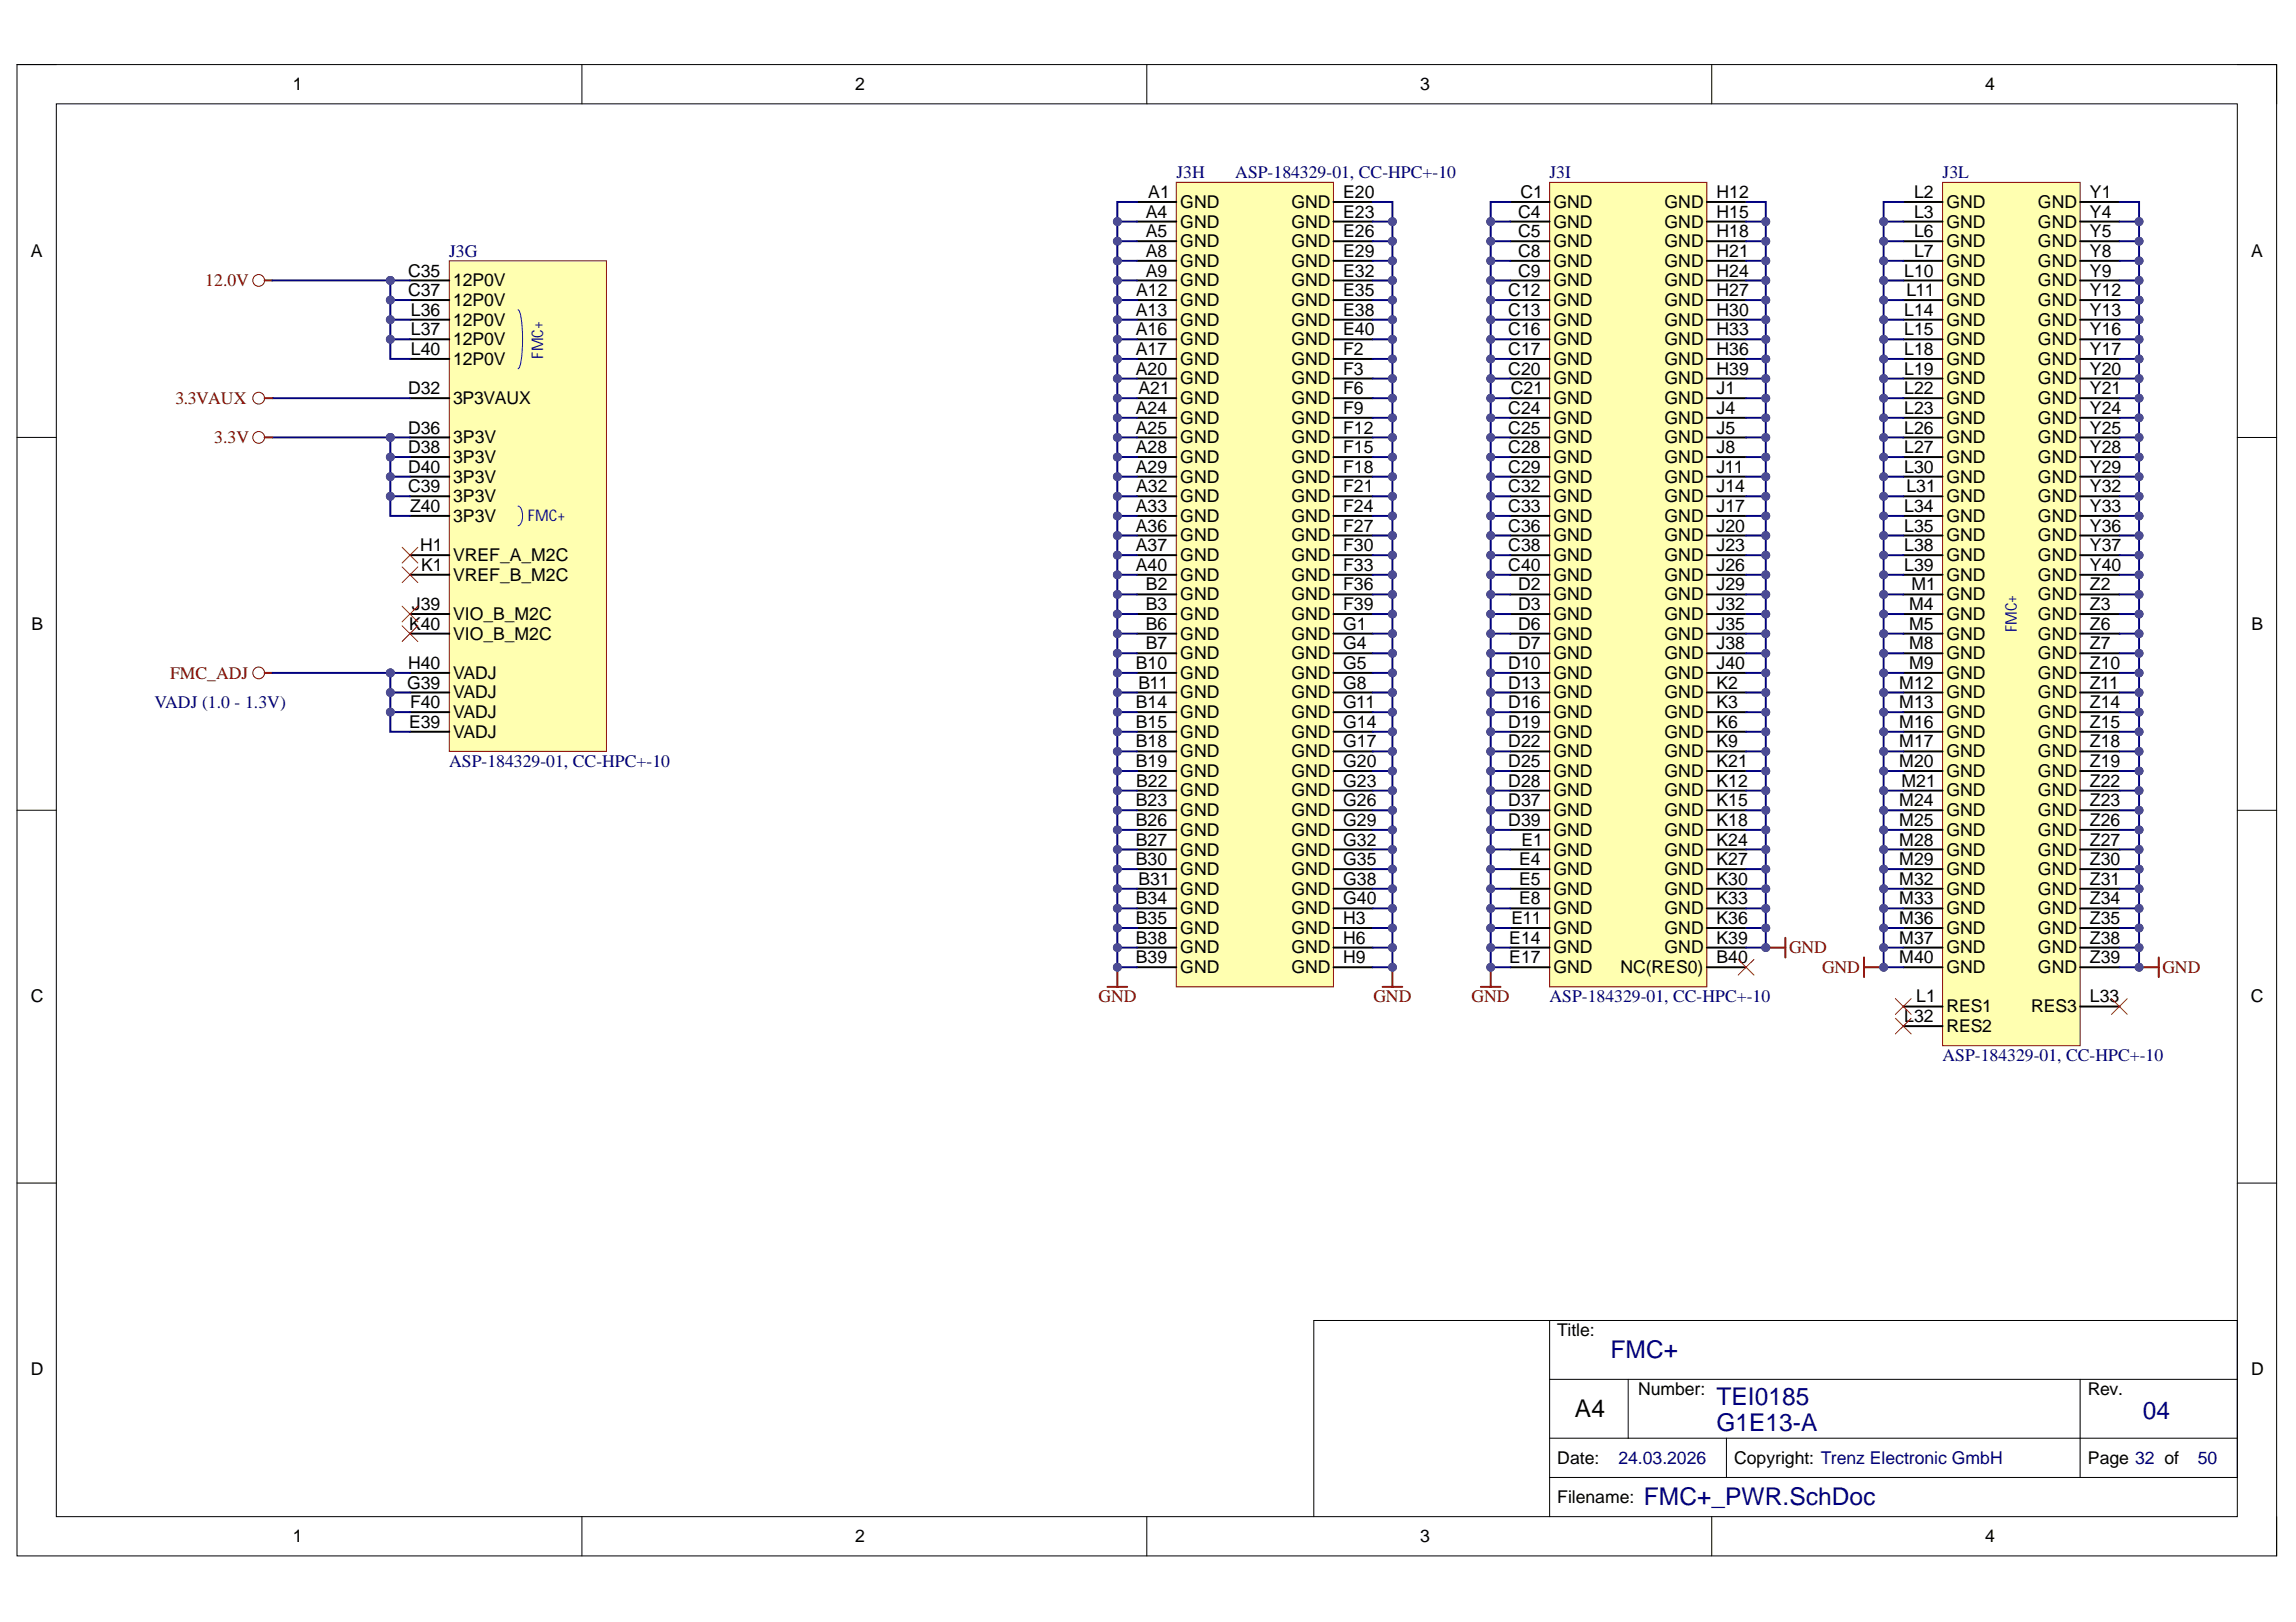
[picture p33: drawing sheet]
<svg xmlns="http://www.w3.org/2000/svg" width="297mm" height="210mm" viewBox="0 0 297 210" stroke-linecap="round" stroke-linejoin="round" font-family="sans-serif">
<defs><g id="words">
<g font-size="3.2" fill="#000080">
<text x="208.4" y="175.8">FMC+</text>
<text x="222.1" y="185.2">G1E13-A</text>
<text x="222.1" y="181.9">TEI0185</text>
<text x="277.2" y="183.6">04</text>
<text x="212.7" y="194.8">FMC+_PWR.SchDoc</text>
</g>
<text font-size="3.2" x="203.8" y="183.4">A4</text>
<g font-size="2.3">
<text x="37.9" y="11.7">1</text>
<text x="110.7" y="11.7">2</text>
<text x="183.8" y="11.7">3</text>
<text x="256.8" y="11.7">4</text>
<text x="148.2" y="28.2">A4</text>
<text x="148.6" y="25.7">A1</text>
<text x="152.7" y="26.9">GND</text>
<text x="152.7" y="29.5">GND</text>
<text x="167.1" y="26.9">GND</text>
<text x="167.1" y="29.5">GND</text>
<text x="173.8" y="25.7">E20</text>
<text x="173.8" y="28.2">E23</text>
<text x="196.4" y="28.2">C4</text>
<text x="196.7" y="25.7">C1</text>
<text x="201" y="26.9">GND</text>
<text x="201" y="29.5">GND</text>
<text x="215.3" y="26.9">GND</text>
<text x="215.3" y="29.5">GND</text>
<text x="222.1" y="25.7">H12</text>
<text x="222.1" y="28.2">H15</text>
<text x="247.6" y="25.7">L2</text>
<text x="247.6" y="28.2">L3</text>
<text x="251.8" y="26.9">GND</text>
<text x="251.8" y="29.5">GND</text>
<text x="263.7" y="26.9">GND</text>
<text x="263.7" y="29.5">GND</text>
<text x="270.4" y="25.7">Y1</text>
<text x="270.4" y="28.2">Y4</text>
<text x="4" y="33.3">A</text>
<text x="52.8" y="35.8">C35</text>
<text x="148.2" y="30.7">A5</text>
<text x="148.2" y="33.3">A8</text>
<text x="148.2" y="35.8">A9</text>
<text x="152.7" y="32">GND</text>
<text x="152.7" y="34.5">GND</text>
<text x="167.1" y="32">GND</text>
<text x="167.1" y="34.5">GND</text>
<text x="173.8" y="30.7">E26</text>
<text x="173.8" y="33.3">E29</text>
<text x="173.8" y="35.8">E32</text>
<text x="196.4" y="30.7">C5</text>
<text x="196.4" y="33.3">C8</text>
<text x="196.4" y="35.8">C9</text>
<text x="201" y="32">GND</text>
<text x="201" y="34.5">GND</text>
<text x="215.3" y="32">GND</text>
<text x="215.3" y="34.5">GND</text>
<text x="222.1" y="30.7">H18</text>
<text x="222.1" y="33.3">H21</text>
<text x="222.1" y="35.8">H24</text>
<text x="246.4" y="35.8">L10</text>
<text x="247.6" y="30.7">L6</text>
<text x="247.6" y="33.3">L7</text>
<text x="251.8" y="32">GND</text>
<text x="251.8" y="34.5">GND</text>
<text x="263.7" y="32">GND</text>
<text x="263.7" y="34.5">GND</text>
<text x="270.4" y="30.7">Y5</text>
<text x="270.4" y="33.3">Y8</text>
<text x="270.4" y="35.8">Y9</text>
<text x="291.2" y="33.3">A</text>
<text x="52.8" y="38.3">C37</text>
<text x="53.2" y="40.9">L36</text>
<text x="58.6" y="37.1">12P0V</text>
<text x="58.6" y="39.6">12P0V</text>
<text x="146.9" y="40.9">A13</text>
<text x="147" y="38.3">A12</text>
<text x="152.7" y="37.1">GND</text>
<text x="152.7" y="39.6">GND</text>
<text x="167.1" y="37.1">GND</text>
<text x="167.1" y="39.6">GND</text>
<text x="173.8" y="38.3">E35</text>
<text x="173.8" y="40.9">E38</text>
<text x="195.1" y="38.3">C12</text>
<text x="195.1" y="40.9">C13</text>
<text x="201" y="37.1">GND</text>
<text x="201" y="39.6">GND</text>
<text x="215.3" y="37.1">GND</text>
<text x="215.3" y="39.6">GND</text>
<text x="222.1" y="38.3">H27</text>
<text x="222.1" y="40.9">H30</text>
<text x="246.4" y="40.9">L14</text>
<text x="246.6" y="38.3">L11</text>
<text x="251.8" y="37.1">GND</text>
<text x="251.8" y="39.6">GND</text>
<text x="263.7" y="37.1">GND</text>
<text x="263.7" y="39.6">GND</text>
<text x="270.4" y="38.3">Y12</text>
<text x="270.4" y="40.9">Y13</text>
<text x="53.2" y="43.4">L37</text>
<text x="53.2" y="45.9">L40</text>
<text x="58.6" y="42.1">12P0V</text>
<text x="58.6" y="44.7">12P0V</text>
<text x="58.6" y="47.2">12P0V</text>
<text x="146.9" y="43.4">A16</text>
<text x="146.9" y="45.9">A17</text>
<text x="152.7" y="42.1">GND</text>
<text x="152.7" y="44.7">GND</text>
<text x="152.7" y="47.2">GND</text>
<text x="167.1" y="42.1">GND</text>
<text x="167.1" y="44.7">GND</text>
<text x="167.1" y="47.2">GND</text>
<text x="173.8" y="43.4">E40</text>
<text x="173.8" y="45.9">F2</text>
<text x="195.1" y="43.4">C16</text>
<text x="195.1" y="45.9">C17</text>
<text x="201" y="42.1">GND</text>
<text x="201" y="44.7">GND</text>
<text x="201" y="47.2">GND</text>
<text x="215.3" y="42.1">GND</text>
<text x="215.3" y="44.7">GND</text>
<text x="215.3" y="47.2">GND</text>
<text x="222.1" y="43.4">H33</text>
<text x="222.1" y="45.9">H36</text>
<text x="246.4" y="43.4">L15</text>
<text x="246.4" y="45.9">L18</text>
<text x="251.8" y="42.1">GND</text>
<text x="251.8" y="44.7">GND</text>
<text x="251.8" y="47.2">GND</text>
<text x="263.7" y="42.1">GND</text>
<text x="263.7" y="44.7">GND</text>
<text x="263.7" y="47.2">GND</text>
<text x="270.4" y="43.4">Y16</text>
<text x="270.4" y="45.9">Y17</text>
<text x="52.8" y="51">D32</text>
<text x="58.6" y="52.3">3P3VAUX</text>
<text x="146.9" y="48.5">A20</text>
<text x="146.9" y="53.6">A24</text>
<text x="147.3" y="51">A21</text>
<text x="152.7" y="49.7">GND</text>
<text x="152.7" y="52.3">GND</text>
<text x="167.1" y="49.7">GND</text>
<text x="167.1" y="52.3">GND</text>
<text x="173.8" y="48.5">F3</text>
<text x="173.8" y="51">F6</text>
<text x="173.8" y="53.6">F9</text>
<text x="195.1" y="48.5">C20</text>
<text x="195.1" y="53.6">C24</text>
<text x="195.5" y="51">C21</text>
<text x="201" y="49.7">GND</text>
<text x="201" y="52.3">GND</text>
<text x="215.3" y="49.7">GND</text>
<text x="215.3" y="52.3">GND</text>
<text x="222.1" y="48.5">H39</text>
<text x="222.1" y="51">J1</text>
<text x="222.1" y="53.6">J4</text>
<text x="246.4" y="48.5">L19</text>
<text x="246.4" y="51">L22</text>
<text x="246.4" y="53.6">L23</text>
<text x="251.8" y="49.7">GND</text>
<text x="251.8" y="52.3">GND</text>
<text x="263.7" y="49.7">GND</text>
<text x="263.7" y="52.3">GND</text>
<text x="270.4" y="48.5">Y20</text>
<text x="270.4" y="51">Y21</text>
<text x="270.4" y="53.6">Y24</text>
<text x="52.8" y="56.1">D36</text>
<text x="52.8" y="58.7">D38</text>
<text x="58.6" y="57.4">3P3V</text>
<text x="58.6" y="59.9">3P3V</text>
<text x="146.9" y="56.1">A25</text>
<text x="146.9" y="58.7">A28</text>
<text x="152.7" y="54.8">GND</text>
<text x="152.7" y="57.4">GND</text>
<text x="152.7" y="59.9">GND</text>
<text x="167.1" y="54.8">GND</text>
<text x="167.1" y="57.4">GND</text>
<text x="167.1" y="59.9">GND</text>
<text x="173.8" y="56.1">F12</text>
<text x="173.8" y="58.7">F15</text>
<text x="195.1" y="56.1">C25</text>
<text x="195.1" y="58.7">C28</text>
<text x="201" y="54.8">GND</text>
<text x="201" y="57.4">GND</text>
<text x="201" y="59.9">GND</text>
<text x="215.3" y="54.8">GND</text>
<text x="215.3" y="57.4">GND</text>
<text x="215.3" y="59.9">GND</text>
<text x="222.1" y="56.1">J5</text>
<text x="222.1" y="58.7">J8</text>
<text x="246.4" y="56.1">L26</text>
<text x="246.4" y="58.7">L27</text>
<text x="251.8" y="54.8">GND</text>
<text x="251.8" y="57.4">GND</text>
<text x="251.8" y="59.9">GND</text>
<text x="263.7" y="54.8">GND</text>
<text x="263.7" y="57.4">GND</text>
<text x="263.7" y="59.9">GND</text>
<text x="270.4" y="56.1">Y25</text>
<text x="270.4" y="58.7">Y28</text>
<text x="52.8" y="63.7">C39</text>
<text x="52.8" y="61.2">D40</text>
<text x="58.6" y="65">3P3V</text>
<text x="58.6" y="62.5">3P3V</text>
<text x="146.9" y="61.2">A29</text>
<text x="147" y="63.7">A32</text>
<text x="152.7" y="62.5">GND</text>
<text x="152.7" y="65">GND</text>
<text x="167.1" y="62.5">GND</text>
<text x="167.1" y="65">GND</text>
<text x="173.8" y="61.2">F18</text>
<text x="173.8" y="63.7">F21</text>
<text x="195.1" y="61.2">C29</text>
<text x="195.1" y="63.7">C32</text>
<text x="201" y="62.5">GND</text>
<text x="201" y="65">GND</text>
<text x="215.3" y="62.5">GND</text>
<text x="215.3" y="65">GND</text>
<text x="222.1" y="61.2">J11</text>
<text x="222.1" y="63.7">J14</text>
<text x="246.4" y="61.2">L30</text>
<text x="246.6" y="63.7">L31</text>
<text x="251.8" y="62.5">GND</text>
<text x="251.8" y="65">GND</text>
<text x="263.7" y="62.5">GND</text>
<text x="263.7" y="65">GND</text>
<text x="270.4" y="61.2">Y29</text>
<text x="270.4" y="63.7">Y32</text>
<text x="53" y="66.3">Z40</text>
<text x="54.4" y="71.3">H1</text>
<text x="58.6" y="67.5">3P3V</text>
<text x="146.9" y="66.3">A33</text>
<text x="146.9" y="68.8">A36</text>
<text x="146.9" y="71.3">A37</text>
<text x="152.7" y="67.5">GND</text>
<text x="152.7" y="70.1">GND</text>
<text x="167.1" y="67.5">GND</text>
<text x="167.1" y="70.1">GND</text>
<text x="173.8" y="66.3">F24</text>
<text x="173.8" y="68.8">F27</text>
<text x="173.8" y="71.3">F30</text>
<text x="195.1" y="66.3">C33</text>
<text x="195.1" y="68.8">C36</text>
<text x="195.1" y="71.3">C38</text>
<text x="201" y="67.5">GND</text>
<text x="201" y="70.1">GND</text>
<text x="215.3" y="67.5">GND</text>
<text x="215.3" y="70.1">GND</text>
<text x="222.1" y="66.3">J17</text>
<text x="222.1" y="68.8">J20</text>
<text x="222.1" y="71.3">J23</text>
<text x="246.4" y="66.3">L34</text>
<text x="246.4" y="68.8">L35</text>
<text x="246.4" y="71.3">L38</text>
<text x="251.8" y="67.5">GND</text>
<text x="251.8" y="70.1">GND</text>
<text x="263.7" y="67.5">GND</text>
<text x="263.7" y="70.1">GND</text>
<text x="270.4" y="66.3">Y33</text>
<text x="270.4" y="68.8">Y36</text>
<text x="270.4" y="71.3">Y37</text>
<text x="54.5" y="73.9">K1</text>
<text x="58.6" y="72.6">VREF_A_M2C</text>
<text x="58.6" y="75.1">VREF_B_M2C</text>
<text x="146.9" y="73.9">A40</text>
<text x="148.3" y="76.4">B2</text>
<text x="152.7" y="72.6">GND</text>
<text x="152.7" y="75.1">GND</text>
<text x="152.7" y="77.7">GND</text>
<text x="167.1" y="72.6">GND</text>
<text x="167.1" y="75.1">GND</text>
<text x="167.1" y="77.7">GND</text>
<text x="173.8" y="73.9">F33</text>
<text x="173.8" y="76.4">F36</text>
<text x="195.1" y="73.9">C40</text>
<text x="196.4" y="76.4">D2</text>
<text x="201" y="72.6">GND</text>
<text x="201" y="75.1">GND</text>
<text x="201" y="77.7">GND</text>
<text x="215.3" y="72.6">GND</text>
<text x="215.3" y="75.1">GND</text>
<text x="215.3" y="77.7">GND</text>
<text x="222.1" y="73.9">J26</text>
<text x="222.1" y="76.4">J29</text>
<text x="246.4" y="73.9">L39</text>
<text x="247.3" y="76.4">M1</text>
<text x="251.8" y="77.7">GND</text>
<text x="251.8" y="72.6">GND</text>
<text x="251.8" y="75.1">GND</text>
<text x="263.7" y="77.7">GND</text>
<text x="263.7" y="72.6">GND</text>
<text x="263.7" y="75.1">GND</text>
<text x="270.4" y="76.4">Z2</text>
<text x="270.4" y="73.9">Y40</text>
<text x="4.1" y="81.5">B</text>
<text x="52.9" y="81.5">K40</text>
<text x="53.3" y="79">J39</text>
<text x="58.6" y="80.2">VIO_B_M2C</text>
<text x="58.6" y="82.8">VIO_B_M2C</text>
<text x="148.2" y="79">B3</text>
<text x="148.2" y="81.5">B6</text>
<text x="152.7" y="80.2">GND</text>
<text x="152.7" y="82.8">GND</text>
<text x="167.1" y="80.2">GND</text>
<text x="167.1" y="82.8">GND</text>
<text x="173.8" y="79">F39</text>
<text x="173.8" y="81.5">G1</text>
<text x="196.4" y="79">D3</text>
<text x="196.4" y="81.5">D6</text>
<text x="201" y="80.2">GND</text>
<text x="201" y="82.8">GND</text>
<text x="215.3" y="80.2">GND</text>
<text x="215.3" y="82.8">GND</text>
<text x="222.1" y="79">J32</text>
<text x="222.1" y="81.5">J35</text>
<text x="247" y="79">M4</text>
<text x="247" y="81.5">M5</text>
<text x="251.8" y="80.2">GND</text>
<text x="251.8" y="82.8">GND</text>
<text x="263.7" y="80.2">GND</text>
<text x="263.7" y="82.8">GND</text>
<text x="270.4" y="79">Z3</text>
<text x="270.4" y="81.5">Z6</text>
<text x="291.3" y="81.5">B</text>
<text x="52.7" y="89.1">G39</text>
<text x="52.8" y="86.6">H40</text>
<text x="58.6" y="87.9">VADJ</text>
<text x="146.9" y="86.6">B10</text>
<text x="147.3" y="89.1">B11</text>
<text x="148.2" y="84">B7</text>
<text x="152.7" y="85.3">GND</text>
<text x="152.7" y="87.9">GND</text>
<text x="167.1" y="85.3">GND</text>
<text x="167.1" y="87.9">GND</text>
<text x="173.8" y="84">G4</text>
<text x="173.8" y="86.6">G5</text>
<text x="173.8" y="89.1">G8</text>
<text x="195.1" y="86.6">D10</text>
<text x="195.1" y="89.1">D13</text>
<text x="196.4" y="84">D7</text>
<text x="201" y="85.3">GND</text>
<text x="201" y="87.9">GND</text>
<text x="215.3" y="85.3">GND</text>
<text x="215.3" y="87.9">GND</text>
<text x="222.1" y="84">J38</text>
<text x="222.1" y="86.6">J40</text>
<text x="222.1" y="89.1">K2</text>
<text x="245.7" y="89.1">M12</text>
<text x="247" y="84">M8</text>
<text x="247" y="86.6">M9</text>
<text x="251.8" y="85.3">GND</text>
<text x="251.8" y="87.9">GND</text>
<text x="263.7" y="85.3">GND</text>
<text x="263.7" y="87.9">GND</text>
<text x="270.4" y="84">Z7</text>
<text x="270.4" y="86.6">Z10</text>
<text x="270.4" y="89.1">Z11</text>
<text x="52.9" y="94.2">E39</text>
<text x="53" y="91.7">F40</text>
<text x="58.6" y="95.5">VADJ</text>
<text x="58.6" y="92.9">VADJ</text>
<text x="58.6" y="90.4">VADJ</text>
<text x="146.9" y="91.7">B14</text>
<text x="146.9" y="94.2">B15</text>
<text x="152.7" y="90.4">GND</text>
<text x="152.7" y="92.9">GND</text>
<text x="152.7" y="95.5">GND</text>
<text x="167.1" y="90.4">GND</text>
<text x="167.1" y="92.9">GND</text>
<text x="167.1" y="95.5">GND</text>
<text x="173.8" y="91.7">G11</text>
<text x="173.8" y="94.2">G14</text>
<text x="195.1" y="91.7">D16</text>
<text x="195.1" y="94.2">D19</text>
<text x="201" y="90.4">GND</text>
<text x="201" y="92.9">GND</text>
<text x="201" y="95.5">GND</text>
<text x="215.3" y="90.4">GND</text>
<text x="215.3" y="92.9">GND</text>
<text x="215.3" y="95.5">GND</text>
<text x="222.1" y="91.7">K3</text>
<text x="222.1" y="94.2">K6</text>
<text x="245.7" y="91.7">M13</text>
<text x="245.7" y="94.2">M16</text>
<text x="251.8" y="90.4">GND</text>
<text x="251.8" y="92.9">GND</text>
<text x="251.8" y="95.5">GND</text>
<text x="263.7" y="90.4">GND</text>
<text x="263.7" y="92.9">GND</text>
<text x="263.7" y="95.5">GND</text>
<text x="270.4" y="91.7">Z14</text>
<text x="270.4" y="94.2">Z15</text>
<text x="146.9" y="96.7">B18</text>
<text x="146.9" y="99.3">B19</text>
<text x="147" y="101.8">B22</text>
<text x="152.7" y="98">GND</text>
<text x="152.7" y="100.5">GND</text>
<text x="167.1" y="98">GND</text>
<text x="167.1" y="100.5">GND</text>
<text x="173.8" y="96.7">G17</text>
<text x="173.8" y="99.3">G20</text>
<text x="173.8" y="101.8">G23</text>
<text x="195.1" y="96.7">D22</text>
<text x="195.1" y="99.3">D25</text>
<text x="195.1" y="101.8">D28</text>
<text x="201" y="98">GND</text>
<text x="201" y="100.5">GND</text>
<text x="215.3" y="98">GND</text>
<text x="215.3" y="100.5">GND</text>
<text x="222.1" y="96.7">K9</text>
<text x="222.1" y="101.8">K12</text>
<text x="222.1" y="99.3">K21</text>
<text x="245.7" y="96.7">M17</text>
<text x="245.7" y="99.3">M20</text>
<text x="246" y="101.8">M21</text>
<text x="251.8" y="98">GND</text>
<text x="251.8" y="100.5">GND</text>
<text x="263.7" y="98">GND</text>
<text x="263.7" y="100.5">GND</text>
<text x="270.4" y="96.7">Z18</text>
<text x="270.4" y="99.3">Z19</text>
<text x="270.4" y="101.8">Z22</text>
<text x="146.9" y="104.3">B23</text>
<text x="146.9" y="106.9">B26</text>
<text x="152.7" y="103.1">GND</text>
<text x="152.7" y="105.6">GND</text>
<text x="167.1" y="103.1">GND</text>
<text x="167.1" y="105.6">GND</text>
<text x="173.8" y="104.3">G26</text>
<text x="173.8" y="106.9">G29</text>
<text x="195.1" y="104.3">D37</text>
<text x="195.1" y="106.9">D39</text>
<text x="201" y="103.1">GND</text>
<text x="201" y="105.6">GND</text>
<text x="215.3" y="103.1">GND</text>
<text x="215.3" y="105.6">GND</text>
<text x="222.1" y="104.3">K15</text>
<text x="222.1" y="106.9">K18</text>
<text x="245.7" y="104.3">M24</text>
<text x="245.7" y="106.9">M25</text>
<text x="251.8" y="103.1">GND</text>
<text x="251.8" y="105.6">GND</text>
<text x="263.7" y="103.1">GND</text>
<text x="263.7" y="105.6">GND</text>
<text x="270.4" y="104.3">Z23</text>
<text x="270.4" y="106.9">Z26</text>
<text x="146.9" y="109.4">B27</text>
<text x="146.9" y="112">B30</text>
<text x="152.7" y="108.2">GND</text>
<text x="152.7" y="110.7">GND</text>
<text x="152.7" y="113.2">GND</text>
<text x="167.1" y="108.2">GND</text>
<text x="167.1" y="110.7">GND</text>
<text x="167.1" y="113.2">GND</text>
<text x="173.8" y="109.4">G32</text>
<text x="173.8" y="112">G35</text>
<text x="196.5" y="112">E4</text>
<text x="196.8" y="109.4">E1</text>
<text x="201" y="108.2">GND</text>
<text x="201" y="110.7">GND</text>
<text x="201" y="113.2">GND</text>
<text x="215.3" y="108.2">GND</text>
<text x="215.3" y="110.7">GND</text>
<text x="215.3" y="113.2">GND</text>
<text x="222.1" y="109.4">K24</text>
<text x="222.1" y="112">K27</text>
<text x="245.7" y="109.4">M28</text>
<text x="245.7" y="112">M29</text>
<text x="251.8" y="108.2">GND</text>
<text x="251.8" y="110.7">GND</text>
<text x="251.8" y="113.2">GND</text>
<text x="263.7" y="108.2">GND</text>
<text x="263.7" y="110.7">GND</text>
<text x="263.7" y="113.2">GND</text>
<text x="270.4" y="109.4">Z27</text>
<text x="270.4" y="112">Z30</text>
<text x="146.9" y="117.1">B34</text>
<text x="146.9" y="119.6">B35</text>
<text x="147.3" y="114.5">B31</text>
<text x="152.7" y="115.8">GND</text>
<text x="152.7" y="118.3">GND</text>
<text x="167.1" y="115.8">GND</text>
<text x="167.1" y="118.3">GND</text>
<text x="173.8" y="114.5">G38</text>
<text x="173.8" y="117.1">G40</text>
<text x="173.8" y="119.6">H3</text>
<text x="195.6" y="119.6">E11</text>
<text x="196.5" y="114.5">E5</text>
<text x="196.5" y="117.1">E8</text>
<text x="201" y="115.8">GND</text>
<text x="201" y="118.3">GND</text>
<text x="215.3" y="115.8">GND</text>
<text x="215.3" y="118.3">GND</text>
<text x="222.1" y="114.5">K30</text>
<text x="222.1" y="117.1">K33</text>
<text x="222.1" y="119.6">K36</text>
<text x="245.7" y="114.5">M32</text>
<text x="245.7" y="117.1">M33</text>
<text x="245.7" y="119.6">M36</text>
<text x="251.8" y="115.8">GND</text>
<text x="251.8" y="118.3">GND</text>
<text x="263.7" y="115.8">GND</text>
<text x="263.7" y="118.3">GND</text>
<text x="270.4" y="114.5">Z31</text>
<text x="270.4" y="117.1">Z34</text>
<text x="270.4" y="119.6">Z35</text>
<text x="146.9" y="122.1">B38</text>
<text x="146.9" y="124.7">B39</text>
<text x="152.7" y="120.9">GND</text>
<text x="152.7" y="123.4">GND</text>
<text x="152.7" y="125.9">GND</text>
<text x="167.1" y="120.9">GND</text>
<text x="167.1" y="123.4">GND</text>
<text x="167.1" y="125.9">GND</text>
<text x="173.8" y="122.1">H6</text>
<text x="173.8" y="124.7">H9</text>
<text x="195.3" y="122.1">E14</text>
<text x="195.3" y="124.7">E17</text>
<text x="201" y="120.9">GND</text>
<text x="201" y="123.4">GND</text>
<text x="201" y="125.9">GND</text>
<text x="209.6" y="125.9">NC(RES0)</text>
<text x="215.3" y="120.9">GND</text>
<text x="215.3" y="123.4">GND</text>
<text x="222.1" y="124.7">B40</text>
<text x="222.1" y="122.1">K39</text>
<text x="245.7" y="122.1">M37</text>
<text x="245.7" y="124.7">M40</text>
<text x="251.8" y="120.9">GND</text>
<text x="251.8" y="123.4">GND</text>
<text x="251.8" y="125.9">GND</text>
<text x="263.7" y="120.9">GND</text>
<text x="263.7" y="123.4">GND</text>
<text x="263.7" y="125.9">GND</text>
<text x="270.4" y="122.1">Z38</text>
<text x="270.4" y="124.7">Z39</text>
<text x="4" y="129.7">C</text>
<text x="247.9" y="129.7">L1</text>
<text x="251.8" y="131">RES1</text>
<text x="262.8" y="131">RES3</text>
<text x="270.4" y="129.7">L33</text>
<text x="291.2" y="129.7">C</text>
<text x="246.4" y="132.3">L32</text>
<text x="251.8" y="133.6">RES2</text>
<text x="201.5" y="172.9">Title:</text>
<text x="4" y="178">D</text>
<text x="291.2" y="178">D</text>
<text x="211.9" y="180.5">Number:</text>
<text x="270.1" y="180.5">Rev.</text>
<text x="201.5" y="189.4">Date:</text>
<text x="224.4" y="189.4">Copyright: Trenz Electronic GmbH</text>
<text x="270.1" y="189.4">Page 32 of</text>
<text x="201.5" y="194.5">Filename:</text>
<text x="37.9" y="199.6">1</text>
<text x="110.7" y="199.6">2</text>
<text x="183.8" y="199.6">3</text>
<text x="256.8" y="199.6">4</text>
</g>
<g font-size="2.3" fill="#000080">
<text x="152.2" y="23.1">J3H</text>
<text x="159.8" y="23.1">ASP-184329-01, CC-HPC+-10</text>
<text x="200.5" y="23.1">J3I</text>
<text x="251.3" y="23.1">J3L</text>
<text x="58.1" y="33.2">J3G</text>
<text x="20" y="91.7">VADJ (1.0 - 1.3V)</text>
<text x="58.1" y="99.3">ASP-184329-01, CC-HPC+-10</text>
<text x="200.5" y="129.7">ASP-184329-01, CC-HPC+-10</text>
<text x="251.3" y="137.3">ASP-184329-01, CC-HPC+-10</text>
<text x="209.4" y="189.4">24.03.2026</text>
<text x="284.3" y="189.4">50</text>
</g>
<g font-size="2.3" fill="#800000">
<text x="26.6" y="37.1">12.0V</text>
<text x="22.7" y="52.3">3.3VAUX</text>
<text x="27.7" y="57.3">3.3V</text>
<text x="22" y="87.8">FMC_ADJ</text>
<text x="231.5" y="123.4">GND</text>
<text x="235.7" y="125.9">GND</text>
<text x="279.8" y="125.9">GND</text>
<text x="142.1" y="129.7">GND</text>
<text x="177.7" y="129.7">GND</text>
<text x="190.4" y="129.7">GND</text>
</g>
<g font-size="2.1" fill="#000080">
<text x="70.3" y="46.4" transform="rotate(-90 70.3 46.4)">FMC+</text>
<text x="68.3" y="67.4">FMC+</text>
<text x="260.9" y="81.9" transform="rotate(-90 260.9 81.9)">FMC+</text>
</g>
</g></defs>
<path d="M2.2 8.4h292.3v193h-292.3z" fill="none" stroke="#000" stroke-width=".13"/>
<path d="M7.3 13.4h282.1v182.9h-282.1z" fill-rule="evenodd" fill="#fff"/>
<g fill="none" stroke="#000" stroke-width=".13">
<path d="M2.2 8.4h5.1M7.3 13.4h282.1v182.9h-282.1zM75.3 8.4v5M148.4 8.4v5M221.4 8.4v5M289.4 8.4h5.1v5M2.2 56.6h5.1M289.4 56.6h5.1M2.2 104.9h5.1M289.4 104.9h5.1M2.2 153.1h5.1M289.4 153.1h5.1"/>
<path d="M200.5 170.9v25.4M200.5 178.5h88.9M210.6 178.5v7.6M269.1 178.5v12.7M75.3 196.3v5.1M148.4 196.3v5.1M200.5 191.2h88.9v-20.3h-119.4v25.4M200.5 186.1h88.9M221.4 196.3v5.1M223.4 186.1v5.1M294.5 196.3v5.1"/>
</g>
<path d="M58.1 33.8h20.4v63.4h-20.4z" fill-rule="evenodd" fill="#ffffb0"/>
<path d="M58.1 33.8h20.4v63.4h-20.4z" fill="none" stroke="#800000" stroke-width=".13"/>
<g fill="none" stroke="#000" stroke-width=".25">
<path d="M53 36.3h5.1M53 38.8h5.1M53 51.5h5.1M53 56.6h5.1M53 59.1h5.1M53 41.4h5.1M53 43.9h5.1M53 46.4h5.1M53 64.2h5.1M53 61.7h5.1M53 71.8h5.1M53 79.5h5.1"/>
<path d="M53 74.4h5.1M53 66.8h5.1M53 82h5.1M53 94.7h5.1M53 92.2h5.1M53 89.6h5.1M53 87.1h5.1"/>
</g>
<path d="M67 40.1a1.94 1.94 0 0 1 .5 1.4 18.6 18.6 0 0 1-.2 5.8l-.3 .4M67 65.5a1.16 1.16 0 0 1 .6 1.3 1.16 1.16 0 0 1-.6 1.2" fill="none" stroke="#00f" stroke-width=".13"/>
<path d="M152.2 23.6h20.3v104.1h-20.3z" fill-rule="evenodd" fill="#ffffb0"/>
<path d="M152.2 23.6h20.3v104.1h-20.3z" fill="none" stroke="#800000" stroke-width=".13"/>
<g fill="none" stroke="#000" stroke-width=".25">
<path d="M147.1 26.1h5.1M147.1 28.7h5.1M147.1 31.2h5.1M147.1 33.8h5.1M147.1 36.3h5.1M147.1 38.8h5.1M172.5 26.1h5.1M172.5 28.7h5.1M172.5 31.2h5.1M172.5 33.8h5.1M172.5 36.3h5.1M172.5 38.8h5.1"/>
<path d="M147.1 41.4h5.1M147.1 43.9h5.1M147.1 46.5h5.1M147.1 49h5.1M147.1 51.5h5.1M147.1 54.1h5.1M147.1 56.6h5.1M147.1 59.1h5.1M172.5 41.4h5.1M172.5 43.9h5.1M172.5 46.5h5.1M172.5 49h5.1"/>
<path d="M172.5 51.5h5.1M172.5 54.1h5.1M172.5 56.6h5.1M172.5 59.1h5.1M147.1 61.7h5.1M147.1 64.2h5.1M147.1 66.8h5.1M147.1 69.3h5.1M147.1 71.8h5.1M147.1 74.4h5.1M147.1 76.9h5.1M147.1 79.5h5.1"/>
<path d="M172.5 61.7h5.1M172.5 64.2h5.1M172.5 66.8h5.1M172.5 69.3h5.1M172.5 71.8h5.1M172.5 74.4h5.1M172.5 79.5h5.1M172.5 76.9h5.1M147.1 82h5.1M147.1 84.5h5.1M147.1 87.1h5.1M147.1 89.6h5.1"/>
<path d="M147.1 92.2h5.1M147.1 94.7h5.1M147.1 97.2h5.1M147.1 99.8h5.1M172.5 82h5.1M172.5 84.5h5.1M172.5 87.1h5.1M172.5 89.6h5.1M172.5 94.7h5.1M172.5 99.8h5.1M172.5 92.2h5.1M172.5 97.2h5.1"/>
<path d="M147.1 102.3h5.1M147.1 104.9h5.1M147.1 107.4h5.1M147.1 109.9h5.1M147.1 112.5h5.1M147.1 115h5.1M147.1 117.6h5.1M172.5 102.3h5.1M172.5 104.9h5.1M172.5 107.4h5.1M172.5 109.9h5.1M172.5 115h5.1"/>
<path d="M172.5 117.6h5.1M172.5 112.5h5.1M147.1 120.1h5.1M147.1 122.6h5.1M147.1 125.2h5.1M172.5 120.1h5.1M172.5 122.6h5.1M172.5 125.2h5.1"/>
</g>
<path d="M200.5 23.6h20.3v104.1h-20.3z" fill-rule="evenodd" fill="#ffffb0"/>
<path d="M200.5 23.6h20.3v104.1h-20.3z" fill="none" stroke="#800000" stroke-width=".13"/>
<g fill="none" stroke="#000" stroke-width=".25">
<path d="M195.4 26.1h5.1M195.4 28.7h5.1M195.4 31.2h5.1M195.4 33.8h5.1M195.4 36.3h5.1M195.4 38.8h5.1M220.8 26.1h5.1M220.8 28.7h5.1M220.8 31.2h5.1M220.8 33.8h5.1M220.8 36.3h5.1M220.8 38.8h5.1"/>
<path d="M195.4 41.4h5.1M195.4 43.9h5.1M195.4 46.5h5.1M195.4 49h5.1M195.4 51.5h5.1M195.4 54.1h5.1M195.4 56.6h5.1M195.4 59.1h5.1M220.8 41.4h5.1M220.8 43.9h5.1M220.8 46.5h5.1M220.8 49h5.1"/>
<path d="M220.8 51.5h5.1M220.8 54.1h5.1M220.8 56.6h5.1M220.8 59.1h5.1M195.4 61.7h5.1M195.4 64.2h5.1M195.4 66.8h5.1M195.4 69.3h5.1M195.4 71.8h5.1M195.4 74.4h5.1M195.4 76.9h5.1M195.4 79.5h5.1"/>
<path d="M220.8 61.7h5.1M220.8 64.2h5.1M220.8 66.8h5.1M220.8 69.3h5.1M220.8 71.8h5.1M220.8 74.4h5.1M220.8 76.9h5.1M220.8 79.5h5.1M195.4 82h5.1M195.4 84.5h5.1M195.4 87.1h5.1M195.4 89.6h5.1"/>
<path d="M195.4 92.2h5.1M195.4 94.7h5.1M195.4 97.2h5.1M195.4 99.8h5.1M220.8 82h5.1M220.8 84.5h5.1M220.8 87.1h5.1M220.8 89.6h5.1M220.8 92.2h5.1M220.8 94.7h5.1M220.8 97.2h5.1M220.8 99.8h5.1"/>
<path d="M195.4 102.3h5.1M195.4 104.9h5.1M195.4 107.4h5.1M195.4 109.9h5.1M195.4 112.5h5.1M195.4 115h5.1M195.4 117.6h5.1M220.8 102.3h5.1M220.8 104.9h5.1M220.8 107.4h5.1M220.8 109.9h5.1M220.8 112.5h5.1"/>
<path d="M220.8 115h5.1M220.8 117.6h5.1M195.4 125.2h5.1M195.4 120.1h5.1M195.4 122.6h5.1M220.8 125.2h5.1M220.8 120.1h5.1M220.8 122.6h5.1"/>
</g>
<path d="M251.3 23.6h17.8v111.7h-17.8z" fill-rule="evenodd" fill="#ffffb0"/>
<path d="M251.3 23.6h17.8v111.7h-17.8z" fill="none" stroke="#800000" stroke-width=".13"/>
<g fill="none" stroke="#000" stroke-width=".25">
<path d="M246.2 26.1h5.1M246.2 28.7h5.1M246.2 31.2h5.1M246.2 33.8h5.1M246.2 36.3h5.1M246.2 38.8h5.1M269.1 26.1h5.1M269.1 28.7h5.1M269.1 31.2h5.1M269.1 33.8h5.1M269.1 36.3h5.1M269.1 38.8h5.1"/>
<path d="M246.2 41.4h5.1M246.2 43.9h5.1M246.2 46.5h5.1M246.2 49h5.1M246.2 51.5h5.1M246.2 54.1h5.1M246.2 56.6h5.1M246.2 59.1h5.1M269.1 41.4h5.1M269.1 43.9h5.1M269.1 46.5h5.1M269.1 49h5.1"/>
<path d="M269.1 51.5h5.1M269.1 54.1h5.1M269.1 56.6h5.1M269.1 59.1h5.1M246.2 76.9h5.1M246.2 79.5h5.1M246.2 61.7h5.1M246.2 64.2h5.1M246.2 66.8h5.1M246.2 69.3h5.1M246.2 71.8h5.1M246.2 74.4h5.1"/>
<path d="M269.1 76.9h5.1M269.1 79.5h5.1M269.1 61.7h5.1M269.1 64.2h5.1M269.1 66.8h5.1M269.1 69.3h5.1M269.1 71.8h5.1M269.1 74.4h5.1M246.2 82h5.1M246.2 84.5h5.1M246.2 87.1h5.1M246.2 89.6h5.1"/>
<path d="M246.2 92.2h5.1M246.2 94.7h5.1M246.2 97.2h5.1M246.2 99.8h5.1M269.1 82h5.1M269.1 84.5h5.1M269.1 87.1h5.1M269.1 89.6h5.1M269.1 92.2h5.1M269.1 94.7h5.1M269.1 97.2h5.1M269.1 99.8h5.1"/>
<path d="M246.2 102.3h5.1M246.2 104.9h5.1M246.2 107.4h5.1M246.2 109.9h5.1M246.2 112.5h5.1M246.2 115h5.1M246.2 117.6h5.1M269.1 102.3h5.1M269.1 104.9h5.1M269.1 107.4h5.1M269.1 109.9h5.1M269.1 112.5h5.1"/>
<path d="M269.1 115h5.1M269.1 117.6h5.1M246.2 120.1h5.1M246.2 122.6h5.1M246.2 125.2h5.1M246.2 130.3h5.1M246.2 132.8h5.1M269.1 120.1h5.1M269.1 122.6h5.1M269.1 125.2h5.1M269.1 130.3h5.1"/>
</g>
<path d="M143.3 127.7h2.5M144.6 125.2v2.5" fill="none" stroke="#800000" stroke-width=".25"/>
<circle cx="144.6" cy="125.2" r=".51" fill="#4c4c94"/>
<circle cx="144.6" cy="125.2" r=".51" fill="none" stroke="#4c4c94" stroke-width=".13"/>
<path d="M178.9 127.7h2.5M180.1 125.2v2.5" fill="none" stroke="#800000" stroke-width=".25"/>
<circle cx="180.1" cy="125.2" r=".51" fill="#4c4c94"/>
<circle cx="180.1" cy="125.2" r=".51" fill="none" stroke="#4c4c94" stroke-width=".13"/>
<path d="M191.6 127.7h2.5M192.9 125.2v2.5" fill="none" stroke="#800000" stroke-width=".25"/>
<circle cx="192.9" cy="125.2" r=".51" fill="#4c4c94"/>
<circle cx="192.9" cy="125.2" r=".51" fill="none" stroke="#4c4c94" stroke-width=".13"/>
<path d="M228.4 122.6h2.6M231 121.4v2.5" fill="none" stroke="#800000" stroke-width=".25"/>
<circle cx="228.4" cy="122.6" r=".51" fill="#4c4c94"/>
<circle cx="228.4" cy="122.6" r=".51" fill="none" stroke="#4c4c94" stroke-width=".13"/>
<path d="M241.2 123.9v2.5M241.2 125.2h2.5" fill="none" stroke="#800000" stroke-width=".25"/>
<circle cx="243.7" cy="125.2" r=".51" fill="#4c4c94"/>
<circle cx="243.7" cy="125.2" r=".51" fill="none" stroke="#4c4c94" stroke-width=".13"/>
<path d="M276.7 125.2h2.6M279.3 123.9v2.5" fill="none" stroke="#800000" stroke-width=".25"/>
<circle cx="276.7" cy="125.2" r=".51" fill="#4c4c94"/>
<circle cx="276.7" cy="125.2" r=".51" fill="none" stroke="#4c4c94" stroke-width=".13"/>
<g fill="none" stroke="#f00" stroke-width=".13">
<path d="M52 70.8l2.1 2.1M52 73.4l2.1 2M52 78.4l2.1 2.1M54.1 70.8l-2.1 2.1M54.1 73.4l-2.1 2M54.1 78.4l-2.1 2.1M52 81l2.1 2M54.1 81l-2.1 2M224.9 124.2l2 2M226.9 124.2l-2 2M245.2 131.8l2.1 2M245.2 129.2l2.1 2.1"/>
<path d="M247.3 131.8l-2.1 2M247.3 129.2l-2.1 2.1M273.2 129.2l2 2.1M275.2 129.2l-2 2.1"/>
</g>
<g fill="none" stroke="#800000" stroke-width=".13">
<circle cx="33.5" cy="36.3" r=".76"/>
<circle cx="33.5" cy="87.1" r=".76"/>
</g>
<path d="M34.2 36.3h1M34.2 87.1h1" fill="none" stroke="#800000" stroke-width=".25"/>
<path d="M35.2 36.3h15.3" fill="none" stroke="#000080" stroke-width=".25"/>
<circle cx="50.5" cy="36.3" r=".51" fill="#4c4c94"/>
<circle cx="50.5" cy="36.3" r=".51" fill="none" stroke="#4c4c94" stroke-width=".13"/>
<path d="M35.2 51.5h17.8M35.2 56.6h15.3" fill="none" stroke="#000080" stroke-width=".25"/>
<circle cx="50.5" cy="56.6" r=".51" fill="#4c4c94"/>
<circle cx="50.5" cy="56.6" r=".51" fill="none" stroke="#4c4c94" stroke-width=".13"/>
<path d="M35.2 87.1h15.3" fill="none" stroke="#000080" stroke-width=".25"/>
<circle cx="50.5" cy="87.1" r=".51" fill="#4c4c94"/>
<circle cx="50.5" cy="87.1" r=".51" fill="none" stroke="#4c4c94" stroke-width=".13"/>
<path d="M144.6 28.7h2.5" fill="none" stroke="#000080" stroke-width=".25"/>
<circle cx="144.6" cy="28.7" r=".51" fill="#4c4c94"/>
<circle cx="144.6" cy="28.7" r=".51" fill="none" stroke="#4c4c94" stroke-width=".13"/>
<path d="M144.6 31.2h2.5" fill="none" stroke="#000080" stroke-width=".25"/>
<circle cx="144.6" cy="31.2" r=".51" fill="#4c4c94"/>
<circle cx="144.6" cy="31.2" r=".51" fill="none" stroke="#4c4c94" stroke-width=".13"/>
<path d="M144.6 33.8h2.5" fill="none" stroke="#000080" stroke-width=".25"/>
<circle cx="144.6" cy="33.8" r=".51" fill="#4c4c94"/>
<circle cx="144.6" cy="33.8" r=".51" fill="none" stroke="#4c4c94" stroke-width=".13"/>
<path d="M144.6 36.3h2.5" fill="none" stroke="#000080" stroke-width=".25"/>
<circle cx="144.6" cy="36.3" r=".51" fill="#4c4c94"/>
<circle cx="144.6" cy="36.3" r=".51" fill="none" stroke="#4c4c94" stroke-width=".13"/>
<path d="M144.6 38.8h2.5" fill="none" stroke="#000080" stroke-width=".25"/>
<circle cx="144.6" cy="38.8" r=".51" fill="#4c4c94"/>
<circle cx="144.6" cy="38.8" r=".51" fill="none" stroke="#4c4c94" stroke-width=".13"/>
<path d="M144.6 41.4h2.5" fill="none" stroke="#000080" stroke-width=".25"/>
<circle cx="144.6" cy="41.4" r=".51" fill="#4c4c94"/>
<circle cx="144.6" cy="41.4" r=".51" fill="none" stroke="#4c4c94" stroke-width=".13"/>
<path d="M144.6 43.9h2.5" fill="none" stroke="#000080" stroke-width=".25"/>
<circle cx="144.6" cy="43.9" r=".51" fill="#4c4c94"/>
<circle cx="144.6" cy="43.9" r=".51" fill="none" stroke="#4c4c94" stroke-width=".13"/>
<path d="M144.6 46.5h2.5" fill="none" stroke="#000080" stroke-width=".25"/>
<circle cx="144.6" cy="46.5" r=".51" fill="#4c4c94"/>
<circle cx="144.6" cy="46.5" r=".51" fill="none" stroke="#4c4c94" stroke-width=".13"/>
<path d="M144.6 49h2.5" fill="none" stroke="#000080" stroke-width=".25"/>
<circle cx="144.6" cy="49" r=".51" fill="#4c4c94"/>
<circle cx="144.6" cy="49" r=".51" fill="none" stroke="#4c4c94" stroke-width=".13"/>
<path d="M144.6 51.5h2.5" fill="none" stroke="#000080" stroke-width=".25"/>
<circle cx="144.6" cy="51.5" r=".51" fill="#4c4c94"/>
<circle cx="144.6" cy="51.5" r=".51" fill="none" stroke="#4c4c94" stroke-width=".13"/>
<path d="M144.6 54.1h2.5" fill="none" stroke="#000080" stroke-width=".25"/>
<circle cx="144.6" cy="54.1" r=".51" fill="#4c4c94"/>
<circle cx="144.6" cy="54.1" r=".51" fill="none" stroke="#4c4c94" stroke-width=".13"/>
<path d="M144.6 56.6h2.5" fill="none" stroke="#000080" stroke-width=".25"/>
<circle cx="144.6" cy="56.6" r=".51" fill="#4c4c94"/>
<circle cx="144.6" cy="56.6" r=".51" fill="none" stroke="#4c4c94" stroke-width=".13"/>
<path d="M144.6 59.1h2.5" fill="none" stroke="#000080" stroke-width=".25"/>
<circle cx="144.6" cy="59.1" r=".51" fill="#4c4c94"/>
<circle cx="144.6" cy="59.1" r=".51" fill="none" stroke="#4c4c94" stroke-width=".13"/>
<path d="M144.6 61.7h2.5" fill="none" stroke="#000080" stroke-width=".25"/>
<circle cx="144.6" cy="61.7" r=".51" fill="#4c4c94"/>
<circle cx="144.6" cy="61.7" r=".51" fill="none" stroke="#4c4c94" stroke-width=".13"/>
<path d="M144.6 64.2h2.5" fill="none" stroke="#000080" stroke-width=".25"/>
<circle cx="144.6" cy="64.2" r=".51" fill="#4c4c94"/>
<circle cx="144.6" cy="64.2" r=".51" fill="none" stroke="#4c4c94" stroke-width=".13"/>
<path d="M144.6 66.8h2.5" fill="none" stroke="#000080" stroke-width=".25"/>
<circle cx="144.6" cy="66.8" r=".51" fill="#4c4c94"/>
<circle cx="144.6" cy="66.8" r=".51" fill="none" stroke="#4c4c94" stroke-width=".13"/>
<path d="M144.6 69.3h2.5" fill="none" stroke="#000080" stroke-width=".25"/>
<circle cx="144.6" cy="69.3" r=".51" fill="#4c4c94"/>
<circle cx="144.6" cy="69.3" r=".51" fill="none" stroke="#4c4c94" stroke-width=".13"/>
<path d="M144.6 71.8h2.5" fill="none" stroke="#000080" stroke-width=".25"/>
<circle cx="144.6" cy="71.8" r=".51" fill="#4c4c94"/>
<circle cx="144.6" cy="71.8" r=".51" fill="none" stroke="#4c4c94" stroke-width=".13"/>
<path d="M144.6 74.4h2.5" fill="none" stroke="#000080" stroke-width=".25"/>
<circle cx="144.6" cy="74.4" r=".51" fill="#4c4c94"/>
<circle cx="144.6" cy="74.4" r=".51" fill="none" stroke="#4c4c94" stroke-width=".13"/>
<path d="M144.6 76.9h2.5" fill="none" stroke="#000080" stroke-width=".25"/>
<circle cx="144.6" cy="76.9" r=".51" fill="#4c4c94"/>
<circle cx="144.6" cy="76.9" r=".51" fill="none" stroke="#4c4c94" stroke-width=".13"/>
<path d="M144.6 79.5h2.5" fill="none" stroke="#000080" stroke-width=".25"/>
<circle cx="144.6" cy="79.5" r=".51" fill="#4c4c94"/>
<circle cx="144.6" cy="79.5" r=".51" fill="none" stroke="#4c4c94" stroke-width=".13"/>
<path d="M144.6 82h2.5" fill="none" stroke="#000080" stroke-width=".25"/>
<circle cx="144.6" cy="82" r=".51" fill="#4c4c94"/>
<circle cx="144.6" cy="82" r=".51" fill="none" stroke="#4c4c94" stroke-width=".13"/>
<path d="M144.6 84.5h2.5" fill="none" stroke="#000080" stroke-width=".25"/>
<circle cx="144.6" cy="84.5" r=".51" fill="#4c4c94"/>
<circle cx="144.6" cy="84.5" r=".51" fill="none" stroke="#4c4c94" stroke-width=".13"/>
<path d="M144.6 87.1h2.5" fill="none" stroke="#000080" stroke-width=".25"/>
<circle cx="144.6" cy="87.1" r=".51" fill="#4c4c94"/>
<circle cx="144.6" cy="87.1" r=".51" fill="none" stroke="#4c4c94" stroke-width=".13"/>
<path d="M144.6 89.6h2.5" fill="none" stroke="#000080" stroke-width=".25"/>
<circle cx="144.6" cy="89.6" r=".51" fill="#4c4c94"/>
<circle cx="144.6" cy="89.6" r=".51" fill="none" stroke="#4c4c94" stroke-width=".13"/>
<path d="M144.6 92.2h2.5" fill="none" stroke="#000080" stroke-width=".25"/>
<circle cx="144.6" cy="92.2" r=".51" fill="#4c4c94"/>
<circle cx="144.6" cy="92.2" r=".51" fill="none" stroke="#4c4c94" stroke-width=".13"/>
<path d="M144.6 94.7h2.5" fill="none" stroke="#000080" stroke-width=".25"/>
<circle cx="144.6" cy="94.7" r=".51" fill="#4c4c94"/>
<circle cx="144.6" cy="94.7" r=".51" fill="none" stroke="#4c4c94" stroke-width=".13"/>
<path d="M144.6 97.2h2.5" fill="none" stroke="#000080" stroke-width=".25"/>
<circle cx="144.6" cy="97.2" r=".51" fill="#4c4c94"/>
<circle cx="144.6" cy="97.2" r=".51" fill="none" stroke="#4c4c94" stroke-width=".13"/>
<path d="M144.6 99.8h2.5" fill="none" stroke="#000080" stroke-width=".25"/>
<circle cx="144.6" cy="99.8" r=".51" fill="#4c4c94"/>
<circle cx="144.6" cy="99.8" r=".51" fill="none" stroke="#4c4c94" stroke-width=".13"/>
<path d="M144.6 102.3h2.5" fill="none" stroke="#000080" stroke-width=".25"/>
<circle cx="144.6" cy="102.3" r=".51" fill="#4c4c94"/>
<circle cx="144.6" cy="102.3" r=".51" fill="none" stroke="#4c4c94" stroke-width=".13"/>
<path d="M144.6 104.9h2.5" fill="none" stroke="#000080" stroke-width=".25"/>
<circle cx="144.6" cy="104.9" r=".51" fill="#4c4c94"/>
<circle cx="144.6" cy="104.9" r=".51" fill="none" stroke="#4c4c94" stroke-width=".13"/>
<path d="M144.6 107.4h2.5" fill="none" stroke="#000080" stroke-width=".25"/>
<circle cx="144.6" cy="107.4" r=".51" fill="#4c4c94"/>
<circle cx="144.6" cy="107.4" r=".51" fill="none" stroke="#4c4c94" stroke-width=".13"/>
<path d="M144.6 109.9h2.5" fill="none" stroke="#000080" stroke-width=".25"/>
<circle cx="144.6" cy="109.9" r=".51" fill="#4c4c94"/>
<circle cx="144.6" cy="109.9" r=".51" fill="none" stroke="#4c4c94" stroke-width=".13"/>
<path d="M144.6 112.5h2.5" fill="none" stroke="#000080" stroke-width=".25"/>
<circle cx="144.6" cy="112.5" r=".51" fill="#4c4c94"/>
<circle cx="144.6" cy="112.5" r=".51" fill="none" stroke="#4c4c94" stroke-width=".13"/>
<path d="M144.6 115h2.5" fill="none" stroke="#000080" stroke-width=".25"/>
<circle cx="144.6" cy="115" r=".51" fill="#4c4c94"/>
<circle cx="144.6" cy="115" r=".51" fill="none" stroke="#4c4c94" stroke-width=".13"/>
<path d="M144.6 117.6h2.5" fill="none" stroke="#000080" stroke-width=".25"/>
<circle cx="144.6" cy="117.6" r=".51" fill="#4c4c94"/>
<circle cx="144.6" cy="117.6" r=".51" fill="none" stroke="#4c4c94" stroke-width=".13"/>
<path d="M144.6 120.1h2.5" fill="none" stroke="#000080" stroke-width=".25"/>
<circle cx="144.6" cy="120.1" r=".51" fill="#4c4c94"/>
<circle cx="144.6" cy="120.1" r=".51" fill="none" stroke="#4c4c94" stroke-width=".13"/>
<path d="M144.6 122.6h2.5" fill="none" stroke="#000080" stroke-width=".25"/>
<circle cx="144.6" cy="122.6" r=".51" fill="#4c4c94"/>
<circle cx="144.6" cy="122.6" r=".51" fill="none" stroke="#4c4c94" stroke-width=".13"/>
<path d="M177.6 28.7h2.5" fill="none" stroke="#000080" stroke-width=".25"/>
<circle cx="180.1" cy="28.7" r=".51" fill="#4c4c94"/>
<circle cx="180.1" cy="28.7" r=".51" fill="none" stroke="#4c4c94" stroke-width=".13"/>
<path d="M177.6 31.2h2.5" fill="none" stroke="#000080" stroke-width=".25"/>
<circle cx="180.1" cy="31.2" r=".51" fill="#4c4c94"/>
<circle cx="180.1" cy="31.2" r=".51" fill="none" stroke="#4c4c94" stroke-width=".13"/>
<path d="M177.6 33.8h2.5" fill="none" stroke="#000080" stroke-width=".25"/>
<circle cx="180.1" cy="33.8" r=".51" fill="#4c4c94"/>
<circle cx="180.1" cy="33.8" r=".51" fill="none" stroke="#4c4c94" stroke-width=".13"/>
<path d="M177.6 36.3h2.5" fill="none" stroke="#000080" stroke-width=".25"/>
<circle cx="180.1" cy="36.3" r=".51" fill="#4c4c94"/>
<circle cx="180.1" cy="36.3" r=".51" fill="none" stroke="#4c4c94" stroke-width=".13"/>
<path d="M177.6 38.8h2.5" fill="none" stroke="#000080" stroke-width=".25"/>
<circle cx="180.1" cy="38.8" r=".51" fill="#4c4c94"/>
<circle cx="180.1" cy="38.8" r=".51" fill="none" stroke="#4c4c94" stroke-width=".13"/>
<path d="M177.6 41.4h2.5" fill="none" stroke="#000080" stroke-width=".25"/>
<circle cx="180.1" cy="41.4" r=".51" fill="#4c4c94"/>
<circle cx="180.1" cy="41.4" r=".51" fill="none" stroke="#4c4c94" stroke-width=".13"/>
<path d="M177.6 43.9h2.5" fill="none" stroke="#000080" stroke-width=".25"/>
<circle cx="180.1" cy="43.9" r=".51" fill="#4c4c94"/>
<circle cx="180.1" cy="43.9" r=".51" fill="none" stroke="#4c4c94" stroke-width=".13"/>
<path d="M177.6 46.5h2.5" fill="none" stroke="#000080" stroke-width=".25"/>
<circle cx="180.1" cy="46.5" r=".51" fill="#4c4c94"/>
<circle cx="180.1" cy="46.5" r=".51" fill="none" stroke="#4c4c94" stroke-width=".13"/>
<path d="M177.6 49h2.5" fill="none" stroke="#000080" stroke-width=".25"/>
<circle cx="180.1" cy="49" r=".51" fill="#4c4c94"/>
<circle cx="180.1" cy="49" r=".51" fill="none" stroke="#4c4c94" stroke-width=".13"/>
<path d="M177.6 51.5h2.5" fill="none" stroke="#000080" stroke-width=".25"/>
<circle cx="180.1" cy="51.5" r=".51" fill="#4c4c94"/>
<circle cx="180.1" cy="51.5" r=".51" fill="none" stroke="#4c4c94" stroke-width=".13"/>
<path d="M177.6 54.1h2.5" fill="none" stroke="#000080" stroke-width=".25"/>
<circle cx="180.1" cy="54.1" r=".51" fill="#4c4c94"/>
<circle cx="180.1" cy="54.1" r=".51" fill="none" stroke="#4c4c94" stroke-width=".13"/>
<path d="M177.6 56.6h2.5" fill="none" stroke="#000080" stroke-width=".25"/>
<circle cx="180.1" cy="56.6" r=".51" fill="#4c4c94"/>
<circle cx="180.1" cy="56.6" r=".51" fill="none" stroke="#4c4c94" stroke-width=".13"/>
<path d="M177.6 59.1h2.5" fill="none" stroke="#000080" stroke-width=".25"/>
<circle cx="180.1" cy="59.1" r=".51" fill="#4c4c94"/>
<circle cx="180.1" cy="59.1" r=".51" fill="none" stroke="#4c4c94" stroke-width=".13"/>
<path d="M177.6 61.7h2.5" fill="none" stroke="#000080" stroke-width=".25"/>
<circle cx="180.1" cy="61.7" r=".51" fill="#4c4c94"/>
<circle cx="180.1" cy="61.7" r=".51" fill="none" stroke="#4c4c94" stroke-width=".13"/>
<path d="M177.6 64.2h2.5" fill="none" stroke="#000080" stroke-width=".25"/>
<circle cx="180.1" cy="64.2" r=".51" fill="#4c4c94"/>
<circle cx="180.1" cy="64.2" r=".51" fill="none" stroke="#4c4c94" stroke-width=".13"/>
<path d="M177.6 66.8h2.5" fill="none" stroke="#000080" stroke-width=".25"/>
<circle cx="180.1" cy="66.8" r=".51" fill="#4c4c94"/>
<circle cx="180.1" cy="66.8" r=".51" fill="none" stroke="#4c4c94" stroke-width=".13"/>
<path d="M177.6 69.3h2.5" fill="none" stroke="#000080" stroke-width=".25"/>
<circle cx="180.1" cy="69.3" r=".51" fill="#4c4c94"/>
<circle cx="180.1" cy="69.3" r=".51" fill="none" stroke="#4c4c94" stroke-width=".13"/>
<path d="M177.6 71.8h2.5" fill="none" stroke="#000080" stroke-width=".25"/>
<circle cx="180.1" cy="71.8" r=".51" fill="#4c4c94"/>
<circle cx="180.1" cy="71.8" r=".51" fill="none" stroke="#4c4c94" stroke-width=".13"/>
<path d="M177.6 74.4h2.5" fill="none" stroke="#000080" stroke-width=".25"/>
<circle cx="180.1" cy="74.4" r=".51" fill="#4c4c94"/>
<circle cx="180.1" cy="74.4" r=".51" fill="none" stroke="#4c4c94" stroke-width=".13"/>
<path d="M177.6 76.9h2.5" fill="none" stroke="#000080" stroke-width=".25"/>
<circle cx="180.1" cy="76.9" r=".51" fill="#4c4c94"/>
<circle cx="180.1" cy="76.9" r=".51" fill="none" stroke="#4c4c94" stroke-width=".13"/>
<path d="M177.6 79.5h2.5" fill="none" stroke="#000080" stroke-width=".25"/>
<circle cx="180.1" cy="79.5" r=".51" fill="#4c4c94"/>
<circle cx="180.1" cy="79.5" r=".51" fill="none" stroke="#4c4c94" stroke-width=".13"/>
<path d="M177.6 82h2.5" fill="none" stroke="#000080" stroke-width=".25"/>
<circle cx="180.1" cy="82" r=".51" fill="#4c4c94"/>
<circle cx="180.1" cy="82" r=".51" fill="none" stroke="#4c4c94" stroke-width=".13"/>
<path d="M177.6 84.5h2.5" fill="none" stroke="#000080" stroke-width=".25"/>
<circle cx="180.1" cy="84.5" r=".51" fill="#4c4c94"/>
<circle cx="180.1" cy="84.5" r=".51" fill="none" stroke="#4c4c94" stroke-width=".13"/>
<path d="M177.6 87.1h2.5" fill="none" stroke="#000080" stroke-width=".25"/>
<circle cx="180.1" cy="87.1" r=".51" fill="#4c4c94"/>
<circle cx="180.1" cy="87.1" r=".51" fill="none" stroke="#4c4c94" stroke-width=".13"/>
<path d="M177.6 89.6h2.5" fill="none" stroke="#000080" stroke-width=".25"/>
<circle cx="180.1" cy="89.6" r=".51" fill="#4c4c94"/>
<circle cx="180.1" cy="89.6" r=".51" fill="none" stroke="#4c4c94" stroke-width=".13"/>
<path d="M177.6 92.2h2.5" fill="none" stroke="#000080" stroke-width=".25"/>
<circle cx="180.1" cy="92.2" r=".51" fill="#4c4c94"/>
<circle cx="180.1" cy="92.2" r=".51" fill="none" stroke="#4c4c94" stroke-width=".13"/>
<path d="M177.6 94.7h2.5" fill="none" stroke="#000080" stroke-width=".25"/>
<circle cx="180.1" cy="94.7" r=".51" fill="#4c4c94"/>
<circle cx="180.1" cy="94.7" r=".51" fill="none" stroke="#4c4c94" stroke-width=".13"/>
<path d="M177.6 97.2h2.5" fill="none" stroke="#000080" stroke-width=".25"/>
<circle cx="180.1" cy="97.2" r=".51" fill="#4c4c94"/>
<circle cx="180.1" cy="97.2" r=".51" fill="none" stroke="#4c4c94" stroke-width=".13"/>
<path d="M177.6 99.8h2.5" fill="none" stroke="#000080" stroke-width=".25"/>
<circle cx="180.1" cy="99.8" r=".51" fill="#4c4c94"/>
<circle cx="180.1" cy="99.8" r=".51" fill="none" stroke="#4c4c94" stroke-width=".13"/>
<path d="M177.6 102.3h2.5" fill="none" stroke="#000080" stroke-width=".25"/>
<circle cx="180.1" cy="102.3" r=".51" fill="#4c4c94"/>
<circle cx="180.1" cy="102.3" r=".51" fill="none" stroke="#4c4c94" stroke-width=".13"/>
<path d="M177.6 104.9h2.5" fill="none" stroke="#000080" stroke-width=".25"/>
<circle cx="180.1" cy="104.9" r=".51" fill="#4c4c94"/>
<circle cx="180.1" cy="104.9" r=".51" fill="none" stroke="#4c4c94" stroke-width=".13"/>
<path d="M177.6 107.4h2.5" fill="none" stroke="#000080" stroke-width=".25"/>
<circle cx="180.1" cy="107.4" r=".51" fill="#4c4c94"/>
<circle cx="180.1" cy="107.4" r=".51" fill="none" stroke="#4c4c94" stroke-width=".13"/>
<path d="M177.6 109.9h2.5" fill="none" stroke="#000080" stroke-width=".25"/>
<circle cx="180.1" cy="109.9" r=".51" fill="#4c4c94"/>
<circle cx="180.1" cy="109.9" r=".51" fill="none" stroke="#4c4c94" stroke-width=".13"/>
<path d="M177.6 112.5h2.5" fill="none" stroke="#000080" stroke-width=".25"/>
<circle cx="180.1" cy="112.5" r=".51" fill="#4c4c94"/>
<circle cx="180.1" cy="112.5" r=".51" fill="none" stroke="#4c4c94" stroke-width=".13"/>
<path d="M177.6 115h2.5" fill="none" stroke="#000080" stroke-width=".25"/>
<circle cx="180.1" cy="115" r=".51" fill="#4c4c94"/>
<circle cx="180.1" cy="115" r=".51" fill="none" stroke="#4c4c94" stroke-width=".13"/>
<path d="M177.6 117.6h2.5" fill="none" stroke="#000080" stroke-width=".25"/>
<circle cx="180.1" cy="117.6" r=".51" fill="#4c4c94"/>
<circle cx="180.1" cy="117.6" r=".51" fill="none" stroke="#4c4c94" stroke-width=".13"/>
<path d="M177.6 120.1h2.5" fill="none" stroke="#000080" stroke-width=".25"/>
<circle cx="180.1" cy="120.1" r=".51" fill="#4c4c94"/>
<circle cx="180.1" cy="120.1" r=".51" fill="none" stroke="#4c4c94" stroke-width=".13"/>
<path d="M177.6 122.6h2.5" fill="none" stroke="#000080" stroke-width=".25"/>
<circle cx="180.1" cy="122.6" r=".51" fill="#4c4c94"/>
<circle cx="180.1" cy="122.6" r=".51" fill="none" stroke="#4c4c94" stroke-width=".13"/>
<path d="M147.1 26.1h-2.5v99.1h2.5" fill="none" stroke="#000080" stroke-width=".25"/>
<circle cx="144.6" cy="28.7" r=".51" fill="#4c4c94"/>
<circle cx="144.6" cy="28.7" r=".51" fill="none" stroke="#4c4c94" stroke-width=".13"/>
<circle cx="144.6" cy="31.2" r=".51" fill="#4c4c94"/>
<circle cx="144.6" cy="31.2" r=".51" fill="none" stroke="#4c4c94" stroke-width=".13"/>
<circle cx="144.6" cy="33.8" r=".51" fill="#4c4c94"/>
<circle cx="144.6" cy="33.8" r=".51" fill="none" stroke="#4c4c94" stroke-width=".13"/>
<circle cx="144.6" cy="36.3" r=".51" fill="#4c4c94"/>
<circle cx="144.6" cy="36.3" r=".51" fill="none" stroke="#4c4c94" stroke-width=".13"/>
<circle cx="144.6" cy="38.8" r=".51" fill="#4c4c94"/>
<circle cx="144.6" cy="38.8" r=".51" fill="none" stroke="#4c4c94" stroke-width=".13"/>
<circle cx="144.6" cy="41.4" r=".51" fill="#4c4c94"/>
<circle cx="144.6" cy="41.4" r=".51" fill="none" stroke="#4c4c94" stroke-width=".13"/>
<circle cx="144.6" cy="43.9" r=".51" fill="#4c4c94"/>
<circle cx="144.6" cy="43.9" r=".51" fill="none" stroke="#4c4c94" stroke-width=".13"/>
<circle cx="144.6" cy="46.5" r=".51" fill="#4c4c94"/>
<circle cx="144.6" cy="46.5" r=".51" fill="none" stroke="#4c4c94" stroke-width=".13"/>
<circle cx="144.6" cy="49" r=".51" fill="#4c4c94"/>
<circle cx="144.6" cy="49" r=".51" fill="none" stroke="#4c4c94" stroke-width=".13"/>
<circle cx="144.6" cy="51.5" r=".51" fill="#4c4c94"/>
<circle cx="144.6" cy="51.5" r=".51" fill="none" stroke="#4c4c94" stroke-width=".13"/>
<circle cx="144.6" cy="54.1" r=".51" fill="#4c4c94"/>
<circle cx="144.6" cy="54.1" r=".51" fill="none" stroke="#4c4c94" stroke-width=".13"/>
<circle cx="144.6" cy="56.6" r=".51" fill="#4c4c94"/>
<circle cx="144.6" cy="56.6" r=".51" fill="none" stroke="#4c4c94" stroke-width=".13"/>
<circle cx="144.6" cy="59.1" r=".51" fill="#4c4c94"/>
<circle cx="144.6" cy="59.1" r=".51" fill="none" stroke="#4c4c94" stroke-width=".13"/>
<circle cx="144.6" cy="61.7" r=".51" fill="#4c4c94"/>
<circle cx="144.6" cy="61.7" r=".51" fill="none" stroke="#4c4c94" stroke-width=".13"/>
<circle cx="144.6" cy="64.2" r=".51" fill="#4c4c94"/>
<circle cx="144.6" cy="64.2" r=".51" fill="none" stroke="#4c4c94" stroke-width=".13"/>
<circle cx="144.6" cy="66.8" r=".51" fill="#4c4c94"/>
<circle cx="144.6" cy="66.8" r=".51" fill="none" stroke="#4c4c94" stroke-width=".13"/>
<circle cx="144.6" cy="69.3" r=".51" fill="#4c4c94"/>
<circle cx="144.6" cy="69.3" r=".51" fill="none" stroke="#4c4c94" stroke-width=".13"/>
<circle cx="144.6" cy="71.8" r=".51" fill="#4c4c94"/>
<circle cx="144.6" cy="71.8" r=".51" fill="none" stroke="#4c4c94" stroke-width=".13"/>
<circle cx="144.6" cy="74.4" r=".51" fill="#4c4c94"/>
<circle cx="144.6" cy="74.4" r=".51" fill="none" stroke="#4c4c94" stroke-width=".13"/>
<circle cx="144.6" cy="76.9" r=".51" fill="#4c4c94"/>
<circle cx="144.6" cy="76.9" r=".51" fill="none" stroke="#4c4c94" stroke-width=".13"/>
<circle cx="144.6" cy="79.5" r=".51" fill="#4c4c94"/>
<circle cx="144.6" cy="79.5" r=".51" fill="none" stroke="#4c4c94" stroke-width=".13"/>
<circle cx="144.6" cy="82" r=".51" fill="#4c4c94"/>
<circle cx="144.6" cy="82" r=".51" fill="none" stroke="#4c4c94" stroke-width=".13"/>
<circle cx="144.6" cy="84.5" r=".51" fill="#4c4c94"/>
<circle cx="144.6" cy="84.5" r=".51" fill="none" stroke="#4c4c94" stroke-width=".13"/>
<circle cx="144.6" cy="87.1" r=".51" fill="#4c4c94"/>
<circle cx="144.6" cy="87.1" r=".51" fill="none" stroke="#4c4c94" stroke-width=".13"/>
<circle cx="144.6" cy="89.6" r=".51" fill="#4c4c94"/>
<circle cx="144.6" cy="89.6" r=".51" fill="none" stroke="#4c4c94" stroke-width=".13"/>
<circle cx="144.6" cy="92.2" r=".51" fill="#4c4c94"/>
<circle cx="144.6" cy="92.2" r=".51" fill="none" stroke="#4c4c94" stroke-width=".13"/>
<circle cx="144.6" cy="94.7" r=".51" fill="#4c4c94"/>
<circle cx="144.6" cy="94.7" r=".51" fill="none" stroke="#4c4c94" stroke-width=".13"/>
<circle cx="144.6" cy="97.2" r=".51" fill="#4c4c94"/>
<circle cx="144.6" cy="97.2" r=".51" fill="none" stroke="#4c4c94" stroke-width=".13"/>
<circle cx="144.6" cy="99.8" r=".51" fill="#4c4c94"/>
<circle cx="144.6" cy="99.8" r=".51" fill="none" stroke="#4c4c94" stroke-width=".13"/>
<circle cx="144.6" cy="102.3" r=".51" fill="#4c4c94"/>
<circle cx="144.6" cy="102.3" r=".51" fill="none" stroke="#4c4c94" stroke-width=".13"/>
<circle cx="144.6" cy="104.9" r=".51" fill="#4c4c94"/>
<circle cx="144.6" cy="104.9" r=".51" fill="none" stroke="#4c4c94" stroke-width=".13"/>
<circle cx="144.6" cy="107.4" r=".51" fill="#4c4c94"/>
<circle cx="144.6" cy="107.4" r=".51" fill="none" stroke="#4c4c94" stroke-width=".13"/>
<circle cx="144.6" cy="109.9" r=".51" fill="#4c4c94"/>
<circle cx="144.6" cy="109.9" r=".51" fill="none" stroke="#4c4c94" stroke-width=".13"/>
<circle cx="144.6" cy="112.5" r=".51" fill="#4c4c94"/>
<circle cx="144.6" cy="112.5" r=".51" fill="none" stroke="#4c4c94" stroke-width=".13"/>
<circle cx="144.6" cy="115" r=".51" fill="#4c4c94"/>
<circle cx="144.6" cy="115" r=".51" fill="none" stroke="#4c4c94" stroke-width=".13"/>
<circle cx="144.6" cy="117.6" r=".51" fill="#4c4c94"/>
<circle cx="144.6" cy="117.6" r=".51" fill="none" stroke="#4c4c94" stroke-width=".13"/>
<circle cx="144.6" cy="120.1" r=".51" fill="#4c4c94"/>
<circle cx="144.6" cy="120.1" r=".51" fill="none" stroke="#4c4c94" stroke-width=".13"/>
<circle cx="144.6" cy="122.6" r=".51" fill="#4c4c94"/>
<circle cx="144.6" cy="122.6" r=".51" fill="none" stroke="#4c4c94" stroke-width=".13"/>
<circle cx="144.6" cy="125.2" r=".51" fill="#4c4c94"/>
<circle cx="144.6" cy="125.2" r=".51" fill="none" stroke="#4c4c94" stroke-width=".13"/>
<path d="M177.6 26.1h2.5v99.1h-2.5" fill="none" stroke="#000080" stroke-width=".25"/>
<circle cx="180.1" cy="28.7" r=".51" fill="#4c4c94"/>
<circle cx="180.1" cy="28.7" r=".51" fill="none" stroke="#4c4c94" stroke-width=".13"/>
<circle cx="180.1" cy="31.2" r=".51" fill="#4c4c94"/>
<circle cx="180.1" cy="31.2" r=".51" fill="none" stroke="#4c4c94" stroke-width=".13"/>
<circle cx="180.1" cy="33.8" r=".51" fill="#4c4c94"/>
<circle cx="180.1" cy="33.8" r=".51" fill="none" stroke="#4c4c94" stroke-width=".13"/>
<circle cx="180.1" cy="36.3" r=".51" fill="#4c4c94"/>
<circle cx="180.1" cy="36.3" r=".51" fill="none" stroke="#4c4c94" stroke-width=".13"/>
<circle cx="180.1" cy="38.8" r=".51" fill="#4c4c94"/>
<circle cx="180.1" cy="38.8" r=".51" fill="none" stroke="#4c4c94" stroke-width=".13"/>
<circle cx="180.1" cy="41.4" r=".51" fill="#4c4c94"/>
<circle cx="180.1" cy="41.4" r=".51" fill="none" stroke="#4c4c94" stroke-width=".13"/>
<circle cx="180.1" cy="43.9" r=".51" fill="#4c4c94"/>
<circle cx="180.1" cy="43.9" r=".51" fill="none" stroke="#4c4c94" stroke-width=".13"/>
<circle cx="180.1" cy="46.5" r=".51" fill="#4c4c94"/>
<circle cx="180.1" cy="46.5" r=".51" fill="none" stroke="#4c4c94" stroke-width=".13"/>
<circle cx="180.1" cy="49" r=".51" fill="#4c4c94"/>
<circle cx="180.1" cy="49" r=".51" fill="none" stroke="#4c4c94" stroke-width=".13"/>
<circle cx="180.1" cy="51.5" r=".51" fill="#4c4c94"/>
<circle cx="180.1" cy="51.5" r=".51" fill="none" stroke="#4c4c94" stroke-width=".13"/>
<circle cx="180.1" cy="54.1" r=".51" fill="#4c4c94"/>
<circle cx="180.1" cy="54.1" r=".51" fill="none" stroke="#4c4c94" stroke-width=".13"/>
<circle cx="180.1" cy="56.6" r=".51" fill="#4c4c94"/>
<circle cx="180.1" cy="56.6" r=".51" fill="none" stroke="#4c4c94" stroke-width=".13"/>
<circle cx="180.1" cy="59.1" r=".51" fill="#4c4c94"/>
<circle cx="180.1" cy="59.1" r=".51" fill="none" stroke="#4c4c94" stroke-width=".13"/>
<circle cx="180.1" cy="61.7" r=".51" fill="#4c4c94"/>
<circle cx="180.1" cy="61.7" r=".51" fill="none" stroke="#4c4c94" stroke-width=".13"/>
<circle cx="180.1" cy="64.2" r=".51" fill="#4c4c94"/>
<circle cx="180.1" cy="64.2" r=".51" fill="none" stroke="#4c4c94" stroke-width=".13"/>
<circle cx="180.1" cy="66.8" r=".51" fill="#4c4c94"/>
<circle cx="180.1" cy="66.8" r=".51" fill="none" stroke="#4c4c94" stroke-width=".13"/>
<circle cx="180.1" cy="69.3" r=".51" fill="#4c4c94"/>
<circle cx="180.1" cy="69.3" r=".51" fill="none" stroke="#4c4c94" stroke-width=".13"/>
<circle cx="180.1" cy="71.8" r=".51" fill="#4c4c94"/>
<circle cx="180.1" cy="71.8" r=".51" fill="none" stroke="#4c4c94" stroke-width=".13"/>
<circle cx="180.1" cy="74.4" r=".51" fill="#4c4c94"/>
<circle cx="180.1" cy="74.4" r=".51" fill="none" stroke="#4c4c94" stroke-width=".13"/>
<circle cx="180.1" cy="76.9" r=".51" fill="#4c4c94"/>
<circle cx="180.1" cy="76.9" r=".51" fill="none" stroke="#4c4c94" stroke-width=".13"/>
<circle cx="180.1" cy="79.5" r=".51" fill="#4c4c94"/>
<circle cx="180.1" cy="79.5" r=".51" fill="none" stroke="#4c4c94" stroke-width=".13"/>
<circle cx="180.1" cy="82" r=".51" fill="#4c4c94"/>
<circle cx="180.1" cy="82" r=".51" fill="none" stroke="#4c4c94" stroke-width=".13"/>
<circle cx="180.1" cy="84.5" r=".51" fill="#4c4c94"/>
<circle cx="180.1" cy="84.5" r=".51" fill="none" stroke="#4c4c94" stroke-width=".13"/>
<circle cx="180.1" cy="87.1" r=".51" fill="#4c4c94"/>
<circle cx="180.1" cy="87.1" r=".51" fill="none" stroke="#4c4c94" stroke-width=".13"/>
<circle cx="180.1" cy="89.6" r=".51" fill="#4c4c94"/>
<circle cx="180.1" cy="89.6" r=".51" fill="none" stroke="#4c4c94" stroke-width=".13"/>
<circle cx="180.1" cy="92.2" r=".51" fill="#4c4c94"/>
<circle cx="180.1" cy="92.2" r=".51" fill="none" stroke="#4c4c94" stroke-width=".13"/>
<circle cx="180.1" cy="94.7" r=".51" fill="#4c4c94"/>
<circle cx="180.1" cy="94.7" r=".51" fill="none" stroke="#4c4c94" stroke-width=".13"/>
<circle cx="180.1" cy="97.2" r=".51" fill="#4c4c94"/>
<circle cx="180.1" cy="97.2" r=".51" fill="none" stroke="#4c4c94" stroke-width=".13"/>
<circle cx="180.1" cy="99.8" r=".51" fill="#4c4c94"/>
<circle cx="180.1" cy="99.8" r=".51" fill="none" stroke="#4c4c94" stroke-width=".13"/>
<circle cx="180.1" cy="102.3" r=".51" fill="#4c4c94"/>
<circle cx="180.1" cy="102.3" r=".51" fill="none" stroke="#4c4c94" stroke-width=".13"/>
<circle cx="180.1" cy="104.9" r=".51" fill="#4c4c94"/>
<circle cx="180.1" cy="104.9" r=".51" fill="none" stroke="#4c4c94" stroke-width=".13"/>
<circle cx="180.1" cy="107.4" r=".51" fill="#4c4c94"/>
<circle cx="180.1" cy="107.4" r=".51" fill="none" stroke="#4c4c94" stroke-width=".13"/>
<circle cx="180.1" cy="109.9" r=".51" fill="#4c4c94"/>
<circle cx="180.1" cy="109.9" r=".51" fill="none" stroke="#4c4c94" stroke-width=".13"/>
<circle cx="180.1" cy="112.5" r=".51" fill="#4c4c94"/>
<circle cx="180.1" cy="112.5" r=".51" fill="none" stroke="#4c4c94" stroke-width=".13"/>
<circle cx="180.1" cy="115" r=".51" fill="#4c4c94"/>
<circle cx="180.1" cy="115" r=".51" fill="none" stroke="#4c4c94" stroke-width=".13"/>
<circle cx="180.1" cy="117.6" r=".51" fill="#4c4c94"/>
<circle cx="180.1" cy="117.6" r=".51" fill="none" stroke="#4c4c94" stroke-width=".13"/>
<circle cx="180.1" cy="120.1" r=".51" fill="#4c4c94"/>
<circle cx="180.1" cy="120.1" r=".51" fill="none" stroke="#4c4c94" stroke-width=".13"/>
<circle cx="180.1" cy="122.6" r=".51" fill="#4c4c94"/>
<circle cx="180.1" cy="122.6" r=".51" fill="none" stroke="#4c4c94" stroke-width=".13"/>
<circle cx="180.1" cy="125.2" r=".51" fill="#4c4c94"/>
<circle cx="180.1" cy="125.2" r=".51" fill="none" stroke="#4c4c94" stroke-width=".13"/>
<path d="M192.9 28.7h2.5" fill="none" stroke="#000080" stroke-width=".25"/>
<circle cx="192.9" cy="28.7" r=".51" fill="#4c4c94"/>
<circle cx="192.9" cy="28.7" r=".51" fill="none" stroke="#4c4c94" stroke-width=".13"/>
<path d="M192.9 31.2h2.5" fill="none" stroke="#000080" stroke-width=".25"/>
<circle cx="192.9" cy="31.2" r=".51" fill="#4c4c94"/>
<circle cx="192.9" cy="31.2" r=".51" fill="none" stroke="#4c4c94" stroke-width=".13"/>
<path d="M192.9 33.8h2.5" fill="none" stroke="#000080" stroke-width=".25"/>
<circle cx="192.9" cy="33.8" r=".51" fill="#4c4c94"/>
<circle cx="192.9" cy="33.8" r=".51" fill="none" stroke="#4c4c94" stroke-width=".13"/>
<path d="M192.9 36.3h2.5" fill="none" stroke="#000080" stroke-width=".25"/>
<circle cx="192.9" cy="36.3" r=".51" fill="#4c4c94"/>
<circle cx="192.9" cy="36.3" r=".51" fill="none" stroke="#4c4c94" stroke-width=".13"/>
<path d="M192.9 38.8h2.5" fill="none" stroke="#000080" stroke-width=".25"/>
<circle cx="192.9" cy="38.8" r=".51" fill="#4c4c94"/>
<circle cx="192.9" cy="38.8" r=".51" fill="none" stroke="#4c4c94" stroke-width=".13"/>
<path d="M192.9 41.4h2.5" fill="none" stroke="#000080" stroke-width=".25"/>
<circle cx="192.9" cy="41.4" r=".51" fill="#4c4c94"/>
<circle cx="192.9" cy="41.4" r=".51" fill="none" stroke="#4c4c94" stroke-width=".13"/>
<path d="M192.9 43.9h2.5" fill="none" stroke="#000080" stroke-width=".25"/>
<circle cx="192.9" cy="43.9" r=".51" fill="#4c4c94"/>
<circle cx="192.9" cy="43.9" r=".51" fill="none" stroke="#4c4c94" stroke-width=".13"/>
<path d="M192.9 46.5h2.5" fill="none" stroke="#000080" stroke-width=".25"/>
<circle cx="192.9" cy="46.5" r=".51" fill="#4c4c94"/>
<circle cx="192.9" cy="46.5" r=".51" fill="none" stroke="#4c4c94" stroke-width=".13"/>
<path d="M192.9 49h2.5" fill="none" stroke="#000080" stroke-width=".25"/>
<circle cx="192.9" cy="49" r=".51" fill="#4c4c94"/>
<circle cx="192.9" cy="49" r=".51" fill="none" stroke="#4c4c94" stroke-width=".13"/>
<path d="M192.9 51.5h2.5" fill="none" stroke="#000080" stroke-width=".25"/>
<circle cx="192.9" cy="51.5" r=".51" fill="#4c4c94"/>
<circle cx="192.9" cy="51.5" r=".51" fill="none" stroke="#4c4c94" stroke-width=".13"/>
<path d="M192.9 54.1h2.5" fill="none" stroke="#000080" stroke-width=".25"/>
<circle cx="192.9" cy="54.1" r=".51" fill="#4c4c94"/>
<circle cx="192.9" cy="54.1" r=".51" fill="none" stroke="#4c4c94" stroke-width=".13"/>
<path d="M192.9 56.6h2.5" fill="none" stroke="#000080" stroke-width=".25"/>
<circle cx="192.9" cy="56.6" r=".51" fill="#4c4c94"/>
<circle cx="192.9" cy="56.6" r=".51" fill="none" stroke="#4c4c94" stroke-width=".13"/>
<path d="M192.9 59.1h2.5" fill="none" stroke="#000080" stroke-width=".25"/>
<circle cx="192.9" cy="59.1" r=".51" fill="#4c4c94"/>
<circle cx="192.9" cy="59.1" r=".51" fill="none" stroke="#4c4c94" stroke-width=".13"/>
<path d="M192.9 61.7h2.5" fill="none" stroke="#000080" stroke-width=".25"/>
<circle cx="192.9" cy="61.7" r=".51" fill="#4c4c94"/>
<circle cx="192.9" cy="61.7" r=".51" fill="none" stroke="#4c4c94" stroke-width=".13"/>
<path d="M192.9 64.2h2.5" fill="none" stroke="#000080" stroke-width=".25"/>
<circle cx="192.9" cy="64.2" r=".51" fill="#4c4c94"/>
<circle cx="192.9" cy="64.2" r=".51" fill="none" stroke="#4c4c94" stroke-width=".13"/>
<path d="M192.9 66.8h2.5" fill="none" stroke="#000080" stroke-width=".25"/>
<circle cx="192.9" cy="66.8" r=".51" fill="#4c4c94"/>
<circle cx="192.9" cy="66.8" r=".51" fill="none" stroke="#4c4c94" stroke-width=".13"/>
<path d="M192.9 69.3h2.5" fill="none" stroke="#000080" stroke-width=".25"/>
<circle cx="192.9" cy="69.3" r=".51" fill="#4c4c94"/>
<circle cx="192.9" cy="69.3" r=".51" fill="none" stroke="#4c4c94" stroke-width=".13"/>
<path d="M192.9 71.8h2.5" fill="none" stroke="#000080" stroke-width=".25"/>
<circle cx="192.9" cy="71.8" r=".51" fill="#4c4c94"/>
<circle cx="192.9" cy="71.8" r=".51" fill="none" stroke="#4c4c94" stroke-width=".13"/>
<path d="M192.9 74.4h2.5" fill="none" stroke="#000080" stroke-width=".25"/>
<circle cx="192.9" cy="74.4" r=".51" fill="#4c4c94"/>
<circle cx="192.9" cy="74.4" r=".51" fill="none" stroke="#4c4c94" stroke-width=".13"/>
<path d="M192.9 76.9h2.5" fill="none" stroke="#000080" stroke-width=".25"/>
<circle cx="192.9" cy="76.9" r=".51" fill="#4c4c94"/>
<circle cx="192.9" cy="76.9" r=".51" fill="none" stroke="#4c4c94" stroke-width=".13"/>
<path d="M192.9 79.5h2.5" fill="none" stroke="#000080" stroke-width=".25"/>
<circle cx="192.9" cy="79.5" r=".51" fill="#4c4c94"/>
<circle cx="192.9" cy="79.5" r=".51" fill="none" stroke="#4c4c94" stroke-width=".13"/>
<path d="M192.9 82h2.5" fill="none" stroke="#000080" stroke-width=".25"/>
<circle cx="192.9" cy="82" r=".51" fill="#4c4c94"/>
<circle cx="192.9" cy="82" r=".51" fill="none" stroke="#4c4c94" stroke-width=".13"/>
<path d="M192.9 84.5h2.5" fill="none" stroke="#000080" stroke-width=".25"/>
<circle cx="192.9" cy="84.5" r=".51" fill="#4c4c94"/>
<circle cx="192.9" cy="84.5" r=".51" fill="none" stroke="#4c4c94" stroke-width=".13"/>
<path d="M192.9 87.1h2.5" fill="none" stroke="#000080" stroke-width=".25"/>
<circle cx="192.9" cy="87.1" r=".51" fill="#4c4c94"/>
<circle cx="192.9" cy="87.1" r=".51" fill="none" stroke="#4c4c94" stroke-width=".13"/>
<path d="M192.9 89.6h2.5" fill="none" stroke="#000080" stroke-width=".25"/>
<circle cx="192.9" cy="89.6" r=".51" fill="#4c4c94"/>
<circle cx="192.9" cy="89.6" r=".51" fill="none" stroke="#4c4c94" stroke-width=".13"/>
<path d="M192.9 92.2h2.5" fill="none" stroke="#000080" stroke-width=".25"/>
<circle cx="192.9" cy="92.2" r=".51" fill="#4c4c94"/>
<circle cx="192.9" cy="92.2" r=".51" fill="none" stroke="#4c4c94" stroke-width=".13"/>
<path d="M192.9 94.7h2.5" fill="none" stroke="#000080" stroke-width=".25"/>
<circle cx="192.9" cy="94.7" r=".51" fill="#4c4c94"/>
<circle cx="192.9" cy="94.7" r=".51" fill="none" stroke="#4c4c94" stroke-width=".13"/>
<path d="M192.9 97.2h2.5" fill="none" stroke="#000080" stroke-width=".25"/>
<circle cx="192.9" cy="97.2" r=".51" fill="#4c4c94"/>
<circle cx="192.9" cy="97.2" r=".51" fill="none" stroke="#4c4c94" stroke-width=".13"/>
<path d="M192.9 99.8h2.5" fill="none" stroke="#000080" stroke-width=".25"/>
<circle cx="192.9" cy="99.8" r=".51" fill="#4c4c94"/>
<circle cx="192.9" cy="99.8" r=".51" fill="none" stroke="#4c4c94" stroke-width=".13"/>
<path d="M192.9 102.3h2.5" fill="none" stroke="#000080" stroke-width=".25"/>
<circle cx="192.9" cy="102.3" r=".51" fill="#4c4c94"/>
<circle cx="192.9" cy="102.3" r=".51" fill="none" stroke="#4c4c94" stroke-width=".13"/>
<path d="M192.9 104.9h2.5" fill="none" stroke="#000080" stroke-width=".25"/>
<circle cx="192.9" cy="104.9" r=".51" fill="#4c4c94"/>
<circle cx="192.9" cy="104.9" r=".51" fill="none" stroke="#4c4c94" stroke-width=".13"/>
<path d="M192.9 107.4h2.5" fill="none" stroke="#000080" stroke-width=".25"/>
<circle cx="192.9" cy="107.4" r=".51" fill="#4c4c94"/>
<circle cx="192.9" cy="107.4" r=".51" fill="none" stroke="#4c4c94" stroke-width=".13"/>
<path d="M192.9 109.9h2.5" fill="none" stroke="#000080" stroke-width=".25"/>
<circle cx="192.9" cy="109.9" r=".51" fill="#4c4c94"/>
<circle cx="192.9" cy="109.9" r=".51" fill="none" stroke="#4c4c94" stroke-width=".13"/>
<path d="M192.9 112.5h2.5" fill="none" stroke="#000080" stroke-width=".25"/>
<circle cx="192.9" cy="112.5" r=".51" fill="#4c4c94"/>
<circle cx="192.9" cy="112.5" r=".51" fill="none" stroke="#4c4c94" stroke-width=".13"/>
<path d="M192.9 115h2.5" fill="none" stroke="#000080" stroke-width=".25"/>
<circle cx="192.9" cy="115" r=".51" fill="#4c4c94"/>
<circle cx="192.9" cy="115" r=".51" fill="none" stroke="#4c4c94" stroke-width=".13"/>
<path d="M192.9 117.6h2.5" fill="none" stroke="#000080" stroke-width=".25"/>
<circle cx="192.9" cy="117.6" r=".51" fill="#4c4c94"/>
<circle cx="192.9" cy="117.6" r=".51" fill="none" stroke="#4c4c94" stroke-width=".13"/>
<path d="M192.9 120.1h2.5" fill="none" stroke="#000080" stroke-width=".25"/>
<circle cx="192.9" cy="120.1" r=".51" fill="#4c4c94"/>
<circle cx="192.9" cy="120.1" r=".51" fill="none" stroke="#4c4c94" stroke-width=".13"/>
<path d="M192.9 122.6h2.5" fill="none" stroke="#000080" stroke-width=".25"/>
<circle cx="192.9" cy="122.6" r=".51" fill="#4c4c94"/>
<circle cx="192.9" cy="122.6" r=".51" fill="none" stroke="#4c4c94" stroke-width=".13"/>
<path d="M225.9 28.7h2.5" fill="none" stroke="#000080" stroke-width=".25"/>
<circle cx="228.4" cy="28.7" r=".51" fill="#4c4c94"/>
<circle cx="228.4" cy="28.7" r=".51" fill="none" stroke="#4c4c94" stroke-width=".13"/>
<path d="M225.9 31.2h2.5" fill="none" stroke="#000080" stroke-width=".25"/>
<circle cx="228.4" cy="31.2" r=".51" fill="#4c4c94"/>
<circle cx="228.4" cy="31.2" r=".51" fill="none" stroke="#4c4c94" stroke-width=".13"/>
<path d="M225.9 33.8h2.5" fill="none" stroke="#000080" stroke-width=".25"/>
<circle cx="228.4" cy="33.8" r=".51" fill="#4c4c94"/>
<circle cx="228.4" cy="33.8" r=".51" fill="none" stroke="#4c4c94" stroke-width=".13"/>
<path d="M225.9 36.3h2.5" fill="none" stroke="#000080" stroke-width=".25"/>
<circle cx="228.4" cy="36.3" r=".51" fill="#4c4c94"/>
<circle cx="228.4" cy="36.3" r=".51" fill="none" stroke="#4c4c94" stroke-width=".13"/>
<path d="M225.9 38.8h2.5" fill="none" stroke="#000080" stroke-width=".25"/>
<circle cx="228.4" cy="38.8" r=".51" fill="#4c4c94"/>
<circle cx="228.4" cy="38.8" r=".51" fill="none" stroke="#4c4c94" stroke-width=".13"/>
<path d="M225.9 41.4h2.5" fill="none" stroke="#000080" stroke-width=".25"/>
<circle cx="228.4" cy="41.4" r=".51" fill="#4c4c94"/>
<circle cx="228.4" cy="41.4" r=".51" fill="none" stroke="#4c4c94" stroke-width=".13"/>
<path d="M225.9 43.9h2.5" fill="none" stroke="#000080" stroke-width=".25"/>
<circle cx="228.4" cy="43.9" r=".51" fill="#4c4c94"/>
<circle cx="228.4" cy="43.9" r=".51" fill="none" stroke="#4c4c94" stroke-width=".13"/>
<path d="M225.9 46.5h2.5" fill="none" stroke="#000080" stroke-width=".25"/>
<circle cx="228.4" cy="46.5" r=".51" fill="#4c4c94"/>
<circle cx="228.4" cy="46.5" r=".51" fill="none" stroke="#4c4c94" stroke-width=".13"/>
<path d="M225.9 49h2.5" fill="none" stroke="#000080" stroke-width=".25"/>
<circle cx="228.4" cy="49" r=".51" fill="#4c4c94"/>
<circle cx="228.4" cy="49" r=".51" fill="none" stroke="#4c4c94" stroke-width=".13"/>
<path d="M225.9 51.5h2.5" fill="none" stroke="#000080" stroke-width=".25"/>
<circle cx="228.4" cy="51.5" r=".51" fill="#4c4c94"/>
<circle cx="228.4" cy="51.5" r=".51" fill="none" stroke="#4c4c94" stroke-width=".13"/>
<path d="M225.9 54.1h2.5" fill="none" stroke="#000080" stroke-width=".25"/>
<circle cx="228.4" cy="54.1" r=".51" fill="#4c4c94"/>
<circle cx="228.4" cy="54.1" r=".51" fill="none" stroke="#4c4c94" stroke-width=".13"/>
<path d="M225.9 56.6h2.5" fill="none" stroke="#000080" stroke-width=".25"/>
<circle cx="228.4" cy="56.6" r=".51" fill="#4c4c94"/>
<circle cx="228.4" cy="56.6" r=".51" fill="none" stroke="#4c4c94" stroke-width=".13"/>
<path d="M225.9 59.1h2.5" fill="none" stroke="#000080" stroke-width=".25"/>
<circle cx="228.4" cy="59.1" r=".51" fill="#4c4c94"/>
<circle cx="228.4" cy="59.1" r=".51" fill="none" stroke="#4c4c94" stroke-width=".13"/>
<path d="M225.9 61.7h2.5" fill="none" stroke="#000080" stroke-width=".25"/>
<circle cx="228.4" cy="61.7" r=".51" fill="#4c4c94"/>
<circle cx="228.4" cy="61.7" r=".51" fill="none" stroke="#4c4c94" stroke-width=".13"/>
<path d="M225.9 64.2h2.5" fill="none" stroke="#000080" stroke-width=".25"/>
<circle cx="228.4" cy="64.2" r=".51" fill="#4c4c94"/>
<circle cx="228.4" cy="64.2" r=".51" fill="none" stroke="#4c4c94" stroke-width=".13"/>
<path d="M225.9 66.8h2.5" fill="none" stroke="#000080" stroke-width=".25"/>
<circle cx="228.4" cy="66.8" r=".51" fill="#4c4c94"/>
<circle cx="228.4" cy="66.8" r=".51" fill="none" stroke="#4c4c94" stroke-width=".13"/>
<path d="M225.9 69.3h2.5" fill="none" stroke="#000080" stroke-width=".25"/>
<circle cx="228.4" cy="69.3" r=".51" fill="#4c4c94"/>
<circle cx="228.4" cy="69.3" r=".51" fill="none" stroke="#4c4c94" stroke-width=".13"/>
<path d="M225.9 71.8h2.5" fill="none" stroke="#000080" stroke-width=".25"/>
<circle cx="228.4" cy="71.8" r=".51" fill="#4c4c94"/>
<circle cx="228.4" cy="71.8" r=".51" fill="none" stroke="#4c4c94" stroke-width=".13"/>
<path d="M225.9 74.4h2.5" fill="none" stroke="#000080" stroke-width=".25"/>
<circle cx="228.4" cy="74.4" r=".51" fill="#4c4c94"/>
<circle cx="228.4" cy="74.4" r=".51" fill="none" stroke="#4c4c94" stroke-width=".13"/>
<path d="M225.9 76.9h2.5" fill="none" stroke="#000080" stroke-width=".25"/>
<circle cx="228.4" cy="76.9" r=".51" fill="#4c4c94"/>
<circle cx="228.4" cy="76.9" r=".51" fill="none" stroke="#4c4c94" stroke-width=".13"/>
<path d="M225.9 79.5h2.5" fill="none" stroke="#000080" stroke-width=".25"/>
<circle cx="228.4" cy="79.5" r=".51" fill="#4c4c94"/>
<circle cx="228.4" cy="79.5" r=".51" fill="none" stroke="#4c4c94" stroke-width=".13"/>
<path d="M225.9 82h2.5" fill="none" stroke="#000080" stroke-width=".25"/>
<circle cx="228.4" cy="82" r=".51" fill="#4c4c94"/>
<circle cx="228.4" cy="82" r=".51" fill="none" stroke="#4c4c94" stroke-width=".13"/>
<path d="M225.9 84.5h2.5" fill="none" stroke="#000080" stroke-width=".25"/>
<circle cx="228.4" cy="84.5" r=".51" fill="#4c4c94"/>
<circle cx="228.4" cy="84.5" r=".51" fill="none" stroke="#4c4c94" stroke-width=".13"/>
<path d="M225.9 87.1h2.5" fill="none" stroke="#000080" stroke-width=".25"/>
<circle cx="228.4" cy="87.1" r=".51" fill="#4c4c94"/>
<circle cx="228.4" cy="87.1" r=".51" fill="none" stroke="#4c4c94" stroke-width=".13"/>
<path d="M225.9 89.6h2.5" fill="none" stroke="#000080" stroke-width=".25"/>
<circle cx="228.4" cy="89.6" r=".51" fill="#4c4c94"/>
<circle cx="228.4" cy="89.6" r=".51" fill="none" stroke="#4c4c94" stroke-width=".13"/>
<path d="M225.9 92.2h2.5" fill="none" stroke="#000080" stroke-width=".25"/>
<circle cx="228.4" cy="92.2" r=".51" fill="#4c4c94"/>
<circle cx="228.4" cy="92.2" r=".51" fill="none" stroke="#4c4c94" stroke-width=".13"/>
<path d="M225.9 94.7h2.5" fill="none" stroke="#000080" stroke-width=".25"/>
<circle cx="228.4" cy="94.7" r=".51" fill="#4c4c94"/>
<circle cx="228.4" cy="94.7" r=".51" fill="none" stroke="#4c4c94" stroke-width=".13"/>
<path d="M225.9 97.2h2.5" fill="none" stroke="#000080" stroke-width=".25"/>
<circle cx="228.4" cy="97.2" r=".51" fill="#4c4c94"/>
<circle cx="228.4" cy="97.2" r=".51" fill="none" stroke="#4c4c94" stroke-width=".13"/>
<path d="M225.9 102.3h2.5" fill="none" stroke="#000080" stroke-width=".25"/>
<circle cx="228.4" cy="102.3" r=".51" fill="#4c4c94"/>
<circle cx="228.4" cy="102.3" r=".51" fill="none" stroke="#4c4c94" stroke-width=".13"/>
<path d="M225.9 104.9h2.5" fill="none" stroke="#000080" stroke-width=".25"/>
<circle cx="228.4" cy="104.9" r=".51" fill="#4c4c94"/>
<circle cx="228.4" cy="104.9" r=".51" fill="none" stroke="#4c4c94" stroke-width=".13"/>
<path d="M225.9 107.4h2.5" fill="none" stroke="#000080" stroke-width=".25"/>
<circle cx="228.4" cy="107.4" r=".51" fill="#4c4c94"/>
<circle cx="228.4" cy="107.4" r=".51" fill="none" stroke="#4c4c94" stroke-width=".13"/>
<path d="M225.9 99.8h2.5" fill="none" stroke="#000080" stroke-width=".25"/>
<circle cx="228.4" cy="99.8" r=".51" fill="#4c4c94"/>
<circle cx="228.4" cy="99.8" r=".51" fill="none" stroke="#4c4c94" stroke-width=".13"/>
<path d="M225.9 109.9h2.5" fill="none" stroke="#000080" stroke-width=".25"/>
<circle cx="228.4" cy="109.9" r=".51" fill="#4c4c94"/>
<circle cx="228.4" cy="109.9" r=".51" fill="none" stroke="#4c4c94" stroke-width=".13"/>
<path d="M225.9 112.5h2.5" fill="none" stroke="#000080" stroke-width=".25"/>
<circle cx="228.4" cy="112.5" r=".51" fill="#4c4c94"/>
<circle cx="228.4" cy="112.5" r=".51" fill="none" stroke="#4c4c94" stroke-width=".13"/>
<path d="M225.9 115h2.5" fill="none" stroke="#000080" stroke-width=".25"/>
<circle cx="228.4" cy="115" r=".51" fill="#4c4c94"/>
<circle cx="228.4" cy="115" r=".51" fill="none" stroke="#4c4c94" stroke-width=".13"/>
<path d="M225.9 117.6h2.5" fill="none" stroke="#000080" stroke-width=".25"/>
<circle cx="228.4" cy="117.6" r=".51" fill="#4c4c94"/>
<circle cx="228.4" cy="117.6" r=".51" fill="none" stroke="#4c4c94" stroke-width=".13"/>
<path d="M225.9 120.1h2.5" fill="none" stroke="#000080" stroke-width=".25"/>
<circle cx="228.4" cy="120.1" r=".51" fill="#4c4c94"/>
<circle cx="228.4" cy="120.1" r=".51" fill="none" stroke="#4c4c94" stroke-width=".13"/>
<path d="M195.4 26.1h-2.5v99.1h2.5" fill="none" stroke="#000080" stroke-width=".25"/>
<circle cx="192.9" cy="28.7" r=".51" fill="#4c4c94"/>
<circle cx="192.9" cy="28.7" r=".51" fill="none" stroke="#4c4c94" stroke-width=".13"/>
<circle cx="192.9" cy="31.2" r=".51" fill="#4c4c94"/>
<circle cx="192.9" cy="31.2" r=".51" fill="none" stroke="#4c4c94" stroke-width=".13"/>
<circle cx="192.9" cy="33.8" r=".51" fill="#4c4c94"/>
<circle cx="192.9" cy="33.8" r=".51" fill="none" stroke="#4c4c94" stroke-width=".13"/>
<circle cx="192.9" cy="36.3" r=".51" fill="#4c4c94"/>
<circle cx="192.9" cy="36.3" r=".51" fill="none" stroke="#4c4c94" stroke-width=".13"/>
<circle cx="192.9" cy="38.8" r=".51" fill="#4c4c94"/>
<circle cx="192.9" cy="38.8" r=".51" fill="none" stroke="#4c4c94" stroke-width=".13"/>
<circle cx="192.9" cy="41.4" r=".51" fill="#4c4c94"/>
<circle cx="192.9" cy="41.4" r=".51" fill="none" stroke="#4c4c94" stroke-width=".13"/>
<circle cx="192.9" cy="43.9" r=".51" fill="#4c4c94"/>
<circle cx="192.9" cy="43.9" r=".51" fill="none" stroke="#4c4c94" stroke-width=".13"/>
<circle cx="192.9" cy="46.5" r=".51" fill="#4c4c94"/>
<circle cx="192.9" cy="46.5" r=".51" fill="none" stroke="#4c4c94" stroke-width=".13"/>
<circle cx="192.9" cy="49" r=".51" fill="#4c4c94"/>
<circle cx="192.9" cy="49" r=".51" fill="none" stroke="#4c4c94" stroke-width=".13"/>
<circle cx="192.9" cy="51.5" r=".51" fill="#4c4c94"/>
<circle cx="192.9" cy="51.5" r=".51" fill="none" stroke="#4c4c94" stroke-width=".13"/>
<circle cx="192.9" cy="54.1" r=".51" fill="#4c4c94"/>
<circle cx="192.9" cy="54.1" r=".51" fill="none" stroke="#4c4c94" stroke-width=".13"/>
<circle cx="192.9" cy="56.6" r=".51" fill="#4c4c94"/>
<circle cx="192.9" cy="56.6" r=".51" fill="none" stroke="#4c4c94" stroke-width=".13"/>
<circle cx="192.9" cy="59.1" r=".51" fill="#4c4c94"/>
<circle cx="192.9" cy="59.1" r=".51" fill="none" stroke="#4c4c94" stroke-width=".13"/>
<circle cx="192.9" cy="61.7" r=".51" fill="#4c4c94"/>
<circle cx="192.9" cy="61.7" r=".51" fill="none" stroke="#4c4c94" stroke-width=".13"/>
<circle cx="192.9" cy="64.2" r=".51" fill="#4c4c94"/>
<circle cx="192.9" cy="64.2" r=".51" fill="none" stroke="#4c4c94" stroke-width=".13"/>
<circle cx="192.9" cy="66.8" r=".51" fill="#4c4c94"/>
<circle cx="192.9" cy="66.8" r=".51" fill="none" stroke="#4c4c94" stroke-width=".13"/>
<circle cx="192.9" cy="69.3" r=".51" fill="#4c4c94"/>
<circle cx="192.9" cy="69.3" r=".51" fill="none" stroke="#4c4c94" stroke-width=".13"/>
<circle cx="192.9" cy="71.8" r=".51" fill="#4c4c94"/>
<circle cx="192.9" cy="71.8" r=".51" fill="none" stroke="#4c4c94" stroke-width=".13"/>
<circle cx="192.9" cy="74.4" r=".51" fill="#4c4c94"/>
<circle cx="192.9" cy="74.4" r=".51" fill="none" stroke="#4c4c94" stroke-width=".13"/>
<circle cx="192.9" cy="76.9" r=".51" fill="#4c4c94"/>
<circle cx="192.9" cy="76.9" r=".51" fill="none" stroke="#4c4c94" stroke-width=".13"/>
<circle cx="192.9" cy="79.5" r=".51" fill="#4c4c94"/>
<circle cx="192.9" cy="79.5" r=".51" fill="none" stroke="#4c4c94" stroke-width=".13"/>
<circle cx="192.9" cy="82" r=".51" fill="#4c4c94"/>
<circle cx="192.9" cy="82" r=".51" fill="none" stroke="#4c4c94" stroke-width=".13"/>
<circle cx="192.9" cy="84.5" r=".51" fill="#4c4c94"/>
<circle cx="192.9" cy="84.5" r=".51" fill="none" stroke="#4c4c94" stroke-width=".13"/>
<circle cx="192.9" cy="87.1" r=".51" fill="#4c4c94"/>
<circle cx="192.9" cy="87.1" r=".51" fill="none" stroke="#4c4c94" stroke-width=".13"/>
<circle cx="192.9" cy="89.6" r=".51" fill="#4c4c94"/>
<circle cx="192.9" cy="89.6" r=".51" fill="none" stroke="#4c4c94" stroke-width=".13"/>
<circle cx="192.9" cy="92.2" r=".51" fill="#4c4c94"/>
<circle cx="192.9" cy="92.2" r=".51" fill="none" stroke="#4c4c94" stroke-width=".13"/>
<circle cx="192.9" cy="94.7" r=".51" fill="#4c4c94"/>
<circle cx="192.9" cy="94.7" r=".51" fill="none" stroke="#4c4c94" stroke-width=".13"/>
<circle cx="192.9" cy="97.2" r=".51" fill="#4c4c94"/>
<circle cx="192.9" cy="97.2" r=".51" fill="none" stroke="#4c4c94" stroke-width=".13"/>
<circle cx="192.9" cy="99.8" r=".51" fill="#4c4c94"/>
<circle cx="192.9" cy="99.8" r=".51" fill="none" stroke="#4c4c94" stroke-width=".13"/>
<circle cx="192.9" cy="102.3" r=".51" fill="#4c4c94"/>
<circle cx="192.9" cy="102.3" r=".51" fill="none" stroke="#4c4c94" stroke-width=".13"/>
<circle cx="192.9" cy="104.9" r=".51" fill="#4c4c94"/>
<circle cx="192.9" cy="104.9" r=".51" fill="none" stroke="#4c4c94" stroke-width=".13"/>
<circle cx="192.9" cy="107.4" r=".51" fill="#4c4c94"/>
<circle cx="192.9" cy="107.4" r=".51" fill="none" stroke="#4c4c94" stroke-width=".13"/>
<circle cx="192.9" cy="109.9" r=".51" fill="#4c4c94"/>
<circle cx="192.9" cy="109.9" r=".51" fill="none" stroke="#4c4c94" stroke-width=".13"/>
<circle cx="192.9" cy="112.5" r=".51" fill="#4c4c94"/>
<circle cx="192.9" cy="112.5" r=".51" fill="none" stroke="#4c4c94" stroke-width=".13"/>
<circle cx="192.9" cy="115" r=".51" fill="#4c4c94"/>
<circle cx="192.9" cy="115" r=".51" fill="none" stroke="#4c4c94" stroke-width=".13"/>
<circle cx="192.9" cy="117.6" r=".51" fill="#4c4c94"/>
<circle cx="192.9" cy="117.6" r=".51" fill="none" stroke="#4c4c94" stroke-width=".13"/>
<circle cx="192.9" cy="120.1" r=".51" fill="#4c4c94"/>
<circle cx="192.9" cy="120.1" r=".51" fill="none" stroke="#4c4c94" stroke-width=".13"/>
<circle cx="192.9" cy="122.6" r=".51" fill="#4c4c94"/>
<circle cx="192.9" cy="122.6" r=".51" fill="none" stroke="#4c4c94" stroke-width=".13"/>
<circle cx="192.9" cy="125.2" r=".51" fill="#4c4c94"/>
<circle cx="192.9" cy="125.2" r=".51" fill="none" stroke="#4c4c94" stroke-width=".13"/>
<path d="M225.9 26.1h2.5v96.5h-2.5" fill="none" stroke="#000080" stroke-width=".25"/>
<circle cx="228.4" cy="28.7" r=".51" fill="#4c4c94"/>
<circle cx="228.4" cy="28.7" r=".51" fill="none" stroke="#4c4c94" stroke-width=".13"/>
<circle cx="228.4" cy="31.2" r=".51" fill="#4c4c94"/>
<circle cx="228.4" cy="31.2" r=".51" fill="none" stroke="#4c4c94" stroke-width=".13"/>
<circle cx="228.4" cy="33.8" r=".51" fill="#4c4c94"/>
<circle cx="228.4" cy="33.8" r=".51" fill="none" stroke="#4c4c94" stroke-width=".13"/>
<circle cx="228.4" cy="36.3" r=".51" fill="#4c4c94"/>
<circle cx="228.4" cy="36.3" r=".51" fill="none" stroke="#4c4c94" stroke-width=".13"/>
<circle cx="228.4" cy="38.8" r=".51" fill="#4c4c94"/>
<circle cx="228.4" cy="38.8" r=".51" fill="none" stroke="#4c4c94" stroke-width=".13"/>
<circle cx="228.4" cy="41.4" r=".51" fill="#4c4c94"/>
<circle cx="228.4" cy="41.4" r=".51" fill="none" stroke="#4c4c94" stroke-width=".13"/>
<circle cx="228.4" cy="43.9" r=".51" fill="#4c4c94"/>
<circle cx="228.4" cy="43.9" r=".51" fill="none" stroke="#4c4c94" stroke-width=".13"/>
<circle cx="228.4" cy="46.5" r=".51" fill="#4c4c94"/>
<circle cx="228.4" cy="46.5" r=".51" fill="none" stroke="#4c4c94" stroke-width=".13"/>
<circle cx="228.4" cy="49" r=".51" fill="#4c4c94"/>
<circle cx="228.4" cy="49" r=".51" fill="none" stroke="#4c4c94" stroke-width=".13"/>
<circle cx="228.4" cy="51.5" r=".51" fill="#4c4c94"/>
<circle cx="228.4" cy="51.5" r=".51" fill="none" stroke="#4c4c94" stroke-width=".13"/>
<circle cx="228.4" cy="54.1" r=".51" fill="#4c4c94"/>
<circle cx="228.4" cy="54.1" r=".51" fill="none" stroke="#4c4c94" stroke-width=".13"/>
<circle cx="228.4" cy="56.6" r=".51" fill="#4c4c94"/>
<circle cx="228.4" cy="56.6" r=".51" fill="none" stroke="#4c4c94" stroke-width=".13"/>
<circle cx="228.4" cy="59.1" r=".51" fill="#4c4c94"/>
<circle cx="228.4" cy="59.1" r=".51" fill="none" stroke="#4c4c94" stroke-width=".13"/>
<circle cx="228.4" cy="61.7" r=".51" fill="#4c4c94"/>
<circle cx="228.4" cy="61.7" r=".51" fill="none" stroke="#4c4c94" stroke-width=".13"/>
<circle cx="228.4" cy="64.2" r=".51" fill="#4c4c94"/>
<circle cx="228.4" cy="64.2" r=".51" fill="none" stroke="#4c4c94" stroke-width=".13"/>
<circle cx="228.4" cy="66.8" r=".51" fill="#4c4c94"/>
<circle cx="228.4" cy="66.8" r=".51" fill="none" stroke="#4c4c94" stroke-width=".13"/>
<circle cx="228.4" cy="69.3" r=".51" fill="#4c4c94"/>
<circle cx="228.4" cy="69.3" r=".51" fill="none" stroke="#4c4c94" stroke-width=".13"/>
<circle cx="228.4" cy="71.8" r=".51" fill="#4c4c94"/>
<circle cx="228.4" cy="71.8" r=".51" fill="none" stroke="#4c4c94" stroke-width=".13"/>
<circle cx="228.4" cy="74.4" r=".51" fill="#4c4c94"/>
<circle cx="228.4" cy="74.4" r=".51" fill="none" stroke="#4c4c94" stroke-width=".13"/>
<circle cx="228.4" cy="76.9" r=".51" fill="#4c4c94"/>
<circle cx="228.4" cy="76.9" r=".51" fill="none" stroke="#4c4c94" stroke-width=".13"/>
<circle cx="228.4" cy="79.5" r=".51" fill="#4c4c94"/>
<circle cx="228.4" cy="79.5" r=".51" fill="none" stroke="#4c4c94" stroke-width=".13"/>
<circle cx="228.4" cy="82" r=".51" fill="#4c4c94"/>
<circle cx="228.4" cy="82" r=".51" fill="none" stroke="#4c4c94" stroke-width=".13"/>
<circle cx="228.4" cy="84.5" r=".51" fill="#4c4c94"/>
<circle cx="228.4" cy="84.5" r=".51" fill="none" stroke="#4c4c94" stroke-width=".13"/>
<circle cx="228.4" cy="87.1" r=".51" fill="#4c4c94"/>
<circle cx="228.4" cy="87.1" r=".51" fill="none" stroke="#4c4c94" stroke-width=".13"/>
<circle cx="228.4" cy="89.6" r=".51" fill="#4c4c94"/>
<circle cx="228.4" cy="89.6" r=".51" fill="none" stroke="#4c4c94" stroke-width=".13"/>
<circle cx="228.4" cy="92.2" r=".51" fill="#4c4c94"/>
<circle cx="228.4" cy="92.2" r=".51" fill="none" stroke="#4c4c94" stroke-width=".13"/>
<circle cx="228.4" cy="94.7" r=".51" fill="#4c4c94"/>
<circle cx="228.4" cy="94.7" r=".51" fill="none" stroke="#4c4c94" stroke-width=".13"/>
<circle cx="228.4" cy="97.2" r=".51" fill="#4c4c94"/>
<circle cx="228.4" cy="97.2" r=".51" fill="none" stroke="#4c4c94" stroke-width=".13"/>
<circle cx="228.4" cy="99.8" r=".51" fill="#4c4c94"/>
<circle cx="228.4" cy="99.8" r=".51" fill="none" stroke="#4c4c94" stroke-width=".13"/>
<circle cx="228.4" cy="102.3" r=".51" fill="#4c4c94"/>
<circle cx="228.4" cy="102.3" r=".51" fill="none" stroke="#4c4c94" stroke-width=".13"/>
<circle cx="228.4" cy="104.9" r=".51" fill="#4c4c94"/>
<circle cx="228.4" cy="104.9" r=".51" fill="none" stroke="#4c4c94" stroke-width=".13"/>
<circle cx="228.4" cy="107.4" r=".51" fill="#4c4c94"/>
<circle cx="228.4" cy="107.4" r=".51" fill="none" stroke="#4c4c94" stroke-width=".13"/>
<circle cx="228.4" cy="109.9" r=".51" fill="#4c4c94"/>
<circle cx="228.4" cy="109.9" r=".51" fill="none" stroke="#4c4c94" stroke-width=".13"/>
<circle cx="228.4" cy="112.5" r=".51" fill="#4c4c94"/>
<circle cx="228.4" cy="112.5" r=".51" fill="none" stroke="#4c4c94" stroke-width=".13"/>
<circle cx="228.4" cy="115" r=".51" fill="#4c4c94"/>
<circle cx="228.4" cy="115" r=".51" fill="none" stroke="#4c4c94" stroke-width=".13"/>
<circle cx="228.4" cy="117.6" r=".51" fill="#4c4c94"/>
<circle cx="228.4" cy="117.6" r=".51" fill="none" stroke="#4c4c94" stroke-width=".13"/>
<circle cx="228.4" cy="120.1" r=".51" fill="#4c4c94"/>
<circle cx="228.4" cy="120.1" r=".51" fill="none" stroke="#4c4c94" stroke-width=".13"/>
<circle cx="228.4" cy="122.6" r=".51" fill="#4c4c94"/>
<circle cx="228.4" cy="122.6" r=".51" fill="none" stroke="#4c4c94" stroke-width=".13"/>
<path d="M243.7 76.9h2.5" fill="none" stroke="#000080" stroke-width=".25"/>
<circle cx="243.7" cy="76.9" r=".51" fill="#4c4c94"/>
<circle cx="243.7" cy="76.9" r=".51" fill="none" stroke="#4c4c94" stroke-width=".13"/>
<path d="M243.7 79.5h2.5" fill="none" stroke="#000080" stroke-width=".25"/>
<circle cx="243.7" cy="79.5" r=".51" fill="#4c4c94"/>
<circle cx="243.7" cy="79.5" r=".51" fill="none" stroke="#4c4c94" stroke-width=".13"/>
<path d="M243.7 82h2.5" fill="none" stroke="#000080" stroke-width=".25"/>
<circle cx="243.7" cy="82" r=".51" fill="#4c4c94"/>
<circle cx="243.7" cy="82" r=".51" fill="none" stroke="#4c4c94" stroke-width=".13"/>
<path d="M243.7 84.5h2.5" fill="none" stroke="#000080" stroke-width=".25"/>
<circle cx="243.7" cy="84.5" r=".51" fill="#4c4c94"/>
<circle cx="243.7" cy="84.5" r=".51" fill="none" stroke="#4c4c94" stroke-width=".13"/>
<path d="M243.7 87.1h2.5" fill="none" stroke="#000080" stroke-width=".25"/>
<circle cx="243.7" cy="87.1" r=".51" fill="#4c4c94"/>
<circle cx="243.7" cy="87.1" r=".51" fill="none" stroke="#4c4c94" stroke-width=".13"/>
<path d="M243.7 89.6h2.5" fill="none" stroke="#000080" stroke-width=".25"/>
<circle cx="243.7" cy="89.6" r=".51" fill="#4c4c94"/>
<circle cx="243.7" cy="89.6" r=".51" fill="none" stroke="#4c4c94" stroke-width=".13"/>
<path d="M243.7 92.2h2.5" fill="none" stroke="#000080" stroke-width=".25"/>
<circle cx="243.7" cy="92.2" r=".51" fill="#4c4c94"/>
<circle cx="243.7" cy="92.2" r=".51" fill="none" stroke="#4c4c94" stroke-width=".13"/>
<path d="M243.7 94.7h2.5" fill="none" stroke="#000080" stroke-width=".25"/>
<circle cx="243.7" cy="94.7" r=".51" fill="#4c4c94"/>
<circle cx="243.7" cy="94.7" r=".51" fill="none" stroke="#4c4c94" stroke-width=".13"/>
<path d="M243.7 97.2h2.5" fill="none" stroke="#000080" stroke-width=".25"/>
<circle cx="243.7" cy="97.2" r=".51" fill="#4c4c94"/>
<circle cx="243.7" cy="97.2" r=".51" fill="none" stroke="#4c4c94" stroke-width=".13"/>
<path d="M243.7 99.8h2.5" fill="none" stroke="#000080" stroke-width=".25"/>
<circle cx="243.7" cy="99.8" r=".51" fill="#4c4c94"/>
<circle cx="243.7" cy="99.8" r=".51" fill="none" stroke="#4c4c94" stroke-width=".13"/>
<path d="M243.7 102.3h2.5" fill="none" stroke="#000080" stroke-width=".25"/>
<circle cx="243.7" cy="102.3" r=".51" fill="#4c4c94"/>
<circle cx="243.7" cy="102.3" r=".51" fill="none" stroke="#4c4c94" stroke-width=".13"/>
<path d="M243.7 104.9h2.5" fill="none" stroke="#000080" stroke-width=".25"/>
<circle cx="243.7" cy="104.9" r=".51" fill="#4c4c94"/>
<circle cx="243.7" cy="104.9" r=".51" fill="none" stroke="#4c4c94" stroke-width=".13"/>
<path d="M243.7 107.4h2.5" fill="none" stroke="#000080" stroke-width=".25"/>
<circle cx="243.7" cy="107.4" r=".51" fill="#4c4c94"/>
<circle cx="243.7" cy="107.4" r=".51" fill="none" stroke="#4c4c94" stroke-width=".13"/>
<path d="M243.7 109.9h2.5" fill="none" stroke="#000080" stroke-width=".25"/>
<circle cx="243.7" cy="109.9" r=".51" fill="#4c4c94"/>
<circle cx="243.7" cy="109.9" r=".51" fill="none" stroke="#4c4c94" stroke-width=".13"/>
<path d="M243.7 112.5h2.5" fill="none" stroke="#000080" stroke-width=".25"/>
<circle cx="243.7" cy="112.5" r=".51" fill="#4c4c94"/>
<circle cx="243.7" cy="112.5" r=".51" fill="none" stroke="#4c4c94" stroke-width=".13"/>
<path d="M243.7 115h2.5" fill="none" stroke="#000080" stroke-width=".25"/>
<circle cx="243.7" cy="115" r=".51" fill="#4c4c94"/>
<circle cx="243.7" cy="115" r=".51" fill="none" stroke="#4c4c94" stroke-width=".13"/>
<path d="M243.7 117.6h2.5" fill="none" stroke="#000080" stroke-width=".25"/>
<circle cx="243.7" cy="117.6" r=".51" fill="#4c4c94"/>
<circle cx="243.7" cy="117.6" r=".51" fill="none" stroke="#4c4c94" stroke-width=".13"/>
<path d="M243.7 120.1h2.5" fill="none" stroke="#000080" stroke-width=".25"/>
<circle cx="243.7" cy="120.1" r=".51" fill="#4c4c94"/>
<circle cx="243.7" cy="120.1" r=".51" fill="none" stroke="#4c4c94" stroke-width=".13"/>
<path d="M243.7 122.6h2.5" fill="none" stroke="#000080" stroke-width=".25"/>
<circle cx="243.7" cy="122.6" r=".51" fill="#4c4c94"/>
<circle cx="243.7" cy="122.6" r=".51" fill="none" stroke="#4c4c94" stroke-width=".13"/>
<path d="M243.7 28.7h2.5" fill="none" stroke="#000080" stroke-width=".25"/>
<circle cx="243.7" cy="28.7" r=".51" fill="#4c4c94"/>
<circle cx="243.7" cy="28.7" r=".51" fill="none" stroke="#4c4c94" stroke-width=".13"/>
<path d="M243.7 31.2h2.5" fill="none" stroke="#000080" stroke-width=".25"/>
<circle cx="243.7" cy="31.2" r=".51" fill="#4c4c94"/>
<circle cx="243.7" cy="31.2" r=".51" fill="none" stroke="#4c4c94" stroke-width=".13"/>
<path d="M243.7 33.8h2.5" fill="none" stroke="#000080" stroke-width=".25"/>
<circle cx="243.7" cy="33.8" r=".51" fill="#4c4c94"/>
<circle cx="243.7" cy="33.8" r=".51" fill="none" stroke="#4c4c94" stroke-width=".13"/>
<path d="M243.7 36.3h2.5" fill="none" stroke="#000080" stroke-width=".25"/>
<circle cx="243.7" cy="36.3" r=".51" fill="#4c4c94"/>
<circle cx="243.7" cy="36.3" r=".51" fill="none" stroke="#4c4c94" stroke-width=".13"/>
<path d="M243.7 38.8h2.5" fill="none" stroke="#000080" stroke-width=".25"/>
<circle cx="243.7" cy="38.8" r=".51" fill="#4c4c94"/>
<circle cx="243.7" cy="38.8" r=".51" fill="none" stroke="#4c4c94" stroke-width=".13"/>
<path d="M243.7 41.4h2.5" fill="none" stroke="#000080" stroke-width=".25"/>
<circle cx="243.7" cy="41.4" r=".51" fill="#4c4c94"/>
<circle cx="243.7" cy="41.4" r=".51" fill="none" stroke="#4c4c94" stroke-width=".13"/>
<path d="M243.7 43.9h2.5" fill="none" stroke="#000080" stroke-width=".25"/>
<circle cx="243.7" cy="43.9" r=".51" fill="#4c4c94"/>
<circle cx="243.7" cy="43.9" r=".51" fill="none" stroke="#4c4c94" stroke-width=".13"/>
<path d="M243.7 46.5h2.5" fill="none" stroke="#000080" stroke-width=".25"/>
<circle cx="243.7" cy="46.5" r=".51" fill="#4c4c94"/>
<circle cx="243.7" cy="46.5" r=".51" fill="none" stroke="#4c4c94" stroke-width=".13"/>
<path d="M243.7 49h2.5" fill="none" stroke="#000080" stroke-width=".25"/>
<circle cx="243.7" cy="49" r=".51" fill="#4c4c94"/>
<circle cx="243.7" cy="49" r=".51" fill="none" stroke="#4c4c94" stroke-width=".13"/>
<path d="M243.7 51.5h2.5" fill="none" stroke="#000080" stroke-width=".25"/>
<circle cx="243.7" cy="51.5" r=".51" fill="#4c4c94"/>
<circle cx="243.7" cy="51.5" r=".51" fill="none" stroke="#4c4c94" stroke-width=".13"/>
<path d="M243.7 54.1h2.5" fill="none" stroke="#000080" stroke-width=".25"/>
<circle cx="243.7" cy="54.1" r=".51" fill="#4c4c94"/>
<circle cx="243.7" cy="54.1" r=".51" fill="none" stroke="#4c4c94" stroke-width=".13"/>
<path d="M243.7 56.6h2.5" fill="none" stroke="#000080" stroke-width=".25"/>
<circle cx="243.7" cy="56.6" r=".51" fill="#4c4c94"/>
<circle cx="243.7" cy="56.6" r=".51" fill="none" stroke="#4c4c94" stroke-width=".13"/>
<path d="M243.7 59.1h2.5" fill="none" stroke="#000080" stroke-width=".25"/>
<circle cx="243.7" cy="59.1" r=".51" fill="#4c4c94"/>
<circle cx="243.7" cy="59.1" r=".51" fill="none" stroke="#4c4c94" stroke-width=".13"/>
<path d="M243.7 61.7h2.5" fill="none" stroke="#000080" stroke-width=".25"/>
<circle cx="243.7" cy="61.7" r=".51" fill="#4c4c94"/>
<circle cx="243.7" cy="61.7" r=".51" fill="none" stroke="#4c4c94" stroke-width=".13"/>
<path d="M243.7 64.2h2.5" fill="none" stroke="#000080" stroke-width=".25"/>
<circle cx="243.7" cy="64.2" r=".51" fill="#4c4c94"/>
<circle cx="243.7" cy="64.2" r=".51" fill="none" stroke="#4c4c94" stroke-width=".13"/>
<path d="M243.7 66.8h2.5" fill="none" stroke="#000080" stroke-width=".25"/>
<circle cx="243.7" cy="66.8" r=".51" fill="#4c4c94"/>
<circle cx="243.7" cy="66.8" r=".51" fill="none" stroke="#4c4c94" stroke-width=".13"/>
<path d="M243.7 69.3h2.5" fill="none" stroke="#000080" stroke-width=".25"/>
<circle cx="243.7" cy="69.3" r=".51" fill="#4c4c94"/>
<circle cx="243.7" cy="69.3" r=".51" fill="none" stroke="#4c4c94" stroke-width=".13"/>
<path d="M243.7 71.8h2.5" fill="none" stroke="#000080" stroke-width=".25"/>
<circle cx="243.7" cy="71.8" r=".51" fill="#4c4c94"/>
<circle cx="243.7" cy="71.8" r=".51" fill="none" stroke="#4c4c94" stroke-width=".13"/>
<path d="M243.7 74.4h2.5" fill="none" stroke="#000080" stroke-width=".25"/>
<circle cx="243.7" cy="74.4" r=".51" fill="#4c4c94"/>
<circle cx="243.7" cy="74.4" r=".51" fill="none" stroke="#4c4c94" stroke-width=".13"/>
<path d="M274.2 76.9h2.5" fill="none" stroke="#000080" stroke-width=".25"/>
<circle cx="276.7" cy="76.9" r=".51" fill="#4c4c94"/>
<circle cx="276.7" cy="76.9" r=".51" fill="none" stroke="#4c4c94" stroke-width=".13"/>
<path d="M274.2 79.5h2.5" fill="none" stroke="#000080" stroke-width=".25"/>
<circle cx="276.7" cy="79.5" r=".51" fill="#4c4c94"/>
<circle cx="276.7" cy="79.5" r=".51" fill="none" stroke="#4c4c94" stroke-width=".13"/>
<path d="M274.2 82h2.5" fill="none" stroke="#000080" stroke-width=".25"/>
<circle cx="276.7" cy="82" r=".51" fill="#4c4c94"/>
<circle cx="276.7" cy="82" r=".51" fill="none" stroke="#4c4c94" stroke-width=".13"/>
<path d="M274.2 84.5h2.5" fill="none" stroke="#000080" stroke-width=".25"/>
<circle cx="276.7" cy="84.5" r=".51" fill="#4c4c94"/>
<circle cx="276.7" cy="84.5" r=".51" fill="none" stroke="#4c4c94" stroke-width=".13"/>
<path d="M274.2 87.1h2.5" fill="none" stroke="#000080" stroke-width=".25"/>
<circle cx="276.7" cy="87.1" r=".51" fill="#4c4c94"/>
<circle cx="276.7" cy="87.1" r=".51" fill="none" stroke="#4c4c94" stroke-width=".13"/>
<path d="M274.2 89.6h2.5" fill="none" stroke="#000080" stroke-width=".25"/>
<circle cx="276.7" cy="89.6" r=".51" fill="#4c4c94"/>
<circle cx="276.7" cy="89.6" r=".51" fill="none" stroke="#4c4c94" stroke-width=".13"/>
<path d="M274.2 92.2h2.5" fill="none" stroke="#000080" stroke-width=".25"/>
<circle cx="276.7" cy="92.2" r=".51" fill="#4c4c94"/>
<circle cx="276.7" cy="92.2" r=".51" fill="none" stroke="#4c4c94" stroke-width=".13"/>
<path d="M274.2 94.7h2.5" fill="none" stroke="#000080" stroke-width=".25"/>
<circle cx="276.7" cy="94.7" r=".51" fill="#4c4c94"/>
<circle cx="276.7" cy="94.7" r=".51" fill="none" stroke="#4c4c94" stroke-width=".13"/>
<path d="M274.2 97.2h2.5" fill="none" stroke="#000080" stroke-width=".25"/>
<circle cx="276.7" cy="97.2" r=".51" fill="#4c4c94"/>
<circle cx="276.7" cy="97.2" r=".51" fill="none" stroke="#4c4c94" stroke-width=".13"/>
<path d="M274.2 99.8h2.5" fill="none" stroke="#000080" stroke-width=".25"/>
<circle cx="276.7" cy="99.8" r=".51" fill="#4c4c94"/>
<circle cx="276.7" cy="99.8" r=".51" fill="none" stroke="#4c4c94" stroke-width=".13"/>
<path d="M274.2 102.3h2.5" fill="none" stroke="#000080" stroke-width=".25"/>
<circle cx="276.7" cy="102.3" r=".51" fill="#4c4c94"/>
<circle cx="276.7" cy="102.3" r=".51" fill="none" stroke="#4c4c94" stroke-width=".13"/>
<path d="M274.2 104.9h2.5" fill="none" stroke="#000080" stroke-width=".25"/>
<circle cx="276.7" cy="104.9" r=".51" fill="#4c4c94"/>
<circle cx="276.7" cy="104.9" r=".51" fill="none" stroke="#4c4c94" stroke-width=".13"/>
<path d="M274.2 107.4h2.5" fill="none" stroke="#000080" stroke-width=".25"/>
<circle cx="276.7" cy="107.4" r=".51" fill="#4c4c94"/>
<circle cx="276.7" cy="107.4" r=".51" fill="none" stroke="#4c4c94" stroke-width=".13"/>
<path d="M274.2 109.9h2.5" fill="none" stroke="#000080" stroke-width=".25"/>
<circle cx="276.7" cy="109.9" r=".51" fill="#4c4c94"/>
<circle cx="276.7" cy="109.9" r=".51" fill="none" stroke="#4c4c94" stroke-width=".13"/>
<path d="M274.2 112.5h2.5" fill="none" stroke="#000080" stroke-width=".25"/>
<circle cx="276.7" cy="112.5" r=".51" fill="#4c4c94"/>
<circle cx="276.7" cy="112.5" r=".51" fill="none" stroke="#4c4c94" stroke-width=".13"/>
<path d="M274.2 115h2.5" fill="none" stroke="#000080" stroke-width=".25"/>
<circle cx="276.7" cy="115" r=".51" fill="#4c4c94"/>
<circle cx="276.7" cy="115" r=".51" fill="none" stroke="#4c4c94" stroke-width=".13"/>
<path d="M274.2 117.6h2.5" fill="none" stroke="#000080" stroke-width=".25"/>
<circle cx="276.7" cy="117.6" r=".51" fill="#4c4c94"/>
<circle cx="276.7" cy="117.6" r=".51" fill="none" stroke="#4c4c94" stroke-width=".13"/>
<path d="M274.2 120.1h2.5" fill="none" stroke="#000080" stroke-width=".25"/>
<circle cx="276.7" cy="120.1" r=".51" fill="#4c4c94"/>
<circle cx="276.7" cy="120.1" r=".51" fill="none" stroke="#4c4c94" stroke-width=".13"/>
<path d="M274.2 122.6h2.5" fill="none" stroke="#000080" stroke-width=".25"/>
<circle cx="276.7" cy="122.6" r=".51" fill="#4c4c94"/>
<circle cx="276.7" cy="122.6" r=".51" fill="none" stroke="#4c4c94" stroke-width=".13"/>
<path d="M274.2 28.7h2.5" fill="none" stroke="#000080" stroke-width=".25"/>
<circle cx="276.7" cy="28.7" r=".51" fill="#4c4c94"/>
<circle cx="276.7" cy="28.7" r=".51" fill="none" stroke="#4c4c94" stroke-width=".13"/>
<path d="M274.2 31.2h2.5" fill="none" stroke="#000080" stroke-width=".25"/>
<circle cx="276.7" cy="31.2" r=".51" fill="#4c4c94"/>
<circle cx="276.7" cy="31.2" r=".51" fill="none" stroke="#4c4c94" stroke-width=".13"/>
<path d="M274.2 33.8h2.5" fill="none" stroke="#000080" stroke-width=".25"/>
<circle cx="276.7" cy="33.8" r=".51" fill="#4c4c94"/>
<circle cx="276.7" cy="33.8" r=".51" fill="none" stroke="#4c4c94" stroke-width=".13"/>
<path d="M274.2 36.3h2.5" fill="none" stroke="#000080" stroke-width=".25"/>
<circle cx="276.7" cy="36.3" r=".51" fill="#4c4c94"/>
<circle cx="276.7" cy="36.3" r=".51" fill="none" stroke="#4c4c94" stroke-width=".13"/>
<path d="M274.2 38.8h2.5" fill="none" stroke="#000080" stroke-width=".25"/>
<circle cx="276.7" cy="38.8" r=".51" fill="#4c4c94"/>
<circle cx="276.7" cy="38.8" r=".51" fill="none" stroke="#4c4c94" stroke-width=".13"/>
<path d="M274.2 41.4h2.5" fill="none" stroke="#000080" stroke-width=".25"/>
<circle cx="276.7" cy="41.4" r=".51" fill="#4c4c94"/>
<circle cx="276.7" cy="41.4" r=".51" fill="none" stroke="#4c4c94" stroke-width=".13"/>
<path d="M274.2 43.9h2.5" fill="none" stroke="#000080" stroke-width=".25"/>
<circle cx="276.7" cy="43.9" r=".51" fill="#4c4c94"/>
<circle cx="276.7" cy="43.9" r=".51" fill="none" stroke="#4c4c94" stroke-width=".13"/>
<path d="M274.2 46.5h2.5" fill="none" stroke="#000080" stroke-width=".25"/>
<circle cx="276.7" cy="46.5" r=".51" fill="#4c4c94"/>
<circle cx="276.7" cy="46.5" r=".51" fill="none" stroke="#4c4c94" stroke-width=".13"/>
<path d="M274.2 49h2.5" fill="none" stroke="#000080" stroke-width=".25"/>
<circle cx="276.7" cy="49" r=".51" fill="#4c4c94"/>
<circle cx="276.7" cy="49" r=".51" fill="none" stroke="#4c4c94" stroke-width=".13"/>
<path d="M274.2 51.5h2.5" fill="none" stroke="#000080" stroke-width=".25"/>
<circle cx="276.7" cy="51.5" r=".51" fill="#4c4c94"/>
<circle cx="276.7" cy="51.5" r=".51" fill="none" stroke="#4c4c94" stroke-width=".13"/>
<path d="M274.2 54.1h2.5" fill="none" stroke="#000080" stroke-width=".25"/>
<circle cx="276.7" cy="54.1" r=".51" fill="#4c4c94"/>
<circle cx="276.7" cy="54.1" r=".51" fill="none" stroke="#4c4c94" stroke-width=".13"/>
<path d="M274.2 56.6h2.5" fill="none" stroke="#000080" stroke-width=".25"/>
<circle cx="276.7" cy="56.6" r=".51" fill="#4c4c94"/>
<circle cx="276.7" cy="56.6" r=".51" fill="none" stroke="#4c4c94" stroke-width=".13"/>
<path d="M274.2 59.1h2.5" fill="none" stroke="#000080" stroke-width=".25"/>
<circle cx="276.7" cy="59.1" r=".51" fill="#4c4c94"/>
<circle cx="276.7" cy="59.1" r=".51" fill="none" stroke="#4c4c94" stroke-width=".13"/>
<path d="M274.2 61.7h2.5" fill="none" stroke="#000080" stroke-width=".25"/>
<circle cx="276.7" cy="61.7" r=".51" fill="#4c4c94"/>
<circle cx="276.7" cy="61.7" r=".51" fill="none" stroke="#4c4c94" stroke-width=".13"/>
<path d="M274.2 64.2h2.5" fill="none" stroke="#000080" stroke-width=".25"/>
<circle cx="276.7" cy="64.2" r=".51" fill="#4c4c94"/>
<circle cx="276.7" cy="64.2" r=".51" fill="none" stroke="#4c4c94" stroke-width=".13"/>
<path d="M274.2 66.8h2.5" fill="none" stroke="#000080" stroke-width=".25"/>
<circle cx="276.7" cy="66.8" r=".51" fill="#4c4c94"/>
<circle cx="276.7" cy="66.8" r=".51" fill="none" stroke="#4c4c94" stroke-width=".13"/>
<path d="M274.2 69.3h2.5" fill="none" stroke="#000080" stroke-width=".25"/>
<circle cx="276.7" cy="69.3" r=".51" fill="#4c4c94"/>
<circle cx="276.7" cy="69.3" r=".51" fill="none" stroke="#4c4c94" stroke-width=".13"/>
<path d="M274.2 71.8h2.5" fill="none" stroke="#000080" stroke-width=".25"/>
<circle cx="276.7" cy="71.8" r=".51" fill="#4c4c94"/>
<circle cx="276.7" cy="71.8" r=".51" fill="none" stroke="#4c4c94" stroke-width=".13"/>
<path d="M274.2 74.4h2.5" fill="none" stroke="#000080" stroke-width=".25"/>
<circle cx="276.7" cy="74.4" r=".51" fill="#4c4c94"/>
<circle cx="276.7" cy="74.4" r=".51" fill="none" stroke="#4c4c94" stroke-width=".13"/>
<path d="M246.2 26.1h-2.5v99.1h2.5" fill="none" stroke="#000080" stroke-width=".25"/>
<circle cx="243.7" cy="28.7" r=".51" fill="#4c4c94"/>
<circle cx="243.7" cy="28.7" r=".51" fill="none" stroke="#4c4c94" stroke-width=".13"/>
<circle cx="243.7" cy="31.2" r=".51" fill="#4c4c94"/>
<circle cx="243.7" cy="31.2" r=".51" fill="none" stroke="#4c4c94" stroke-width=".13"/>
<circle cx="243.7" cy="33.8" r=".51" fill="#4c4c94"/>
<circle cx="243.7" cy="33.8" r=".51" fill="none" stroke="#4c4c94" stroke-width=".13"/>
<circle cx="243.7" cy="36.3" r=".51" fill="#4c4c94"/>
<circle cx="243.7" cy="36.3" r=".51" fill="none" stroke="#4c4c94" stroke-width=".13"/>
<circle cx="243.7" cy="38.8" r=".51" fill="#4c4c94"/>
<circle cx="243.7" cy="38.8" r=".51" fill="none" stroke="#4c4c94" stroke-width=".13"/>
<circle cx="243.7" cy="41.4" r=".51" fill="#4c4c94"/>
<circle cx="243.7" cy="41.4" r=".51" fill="none" stroke="#4c4c94" stroke-width=".13"/>
<circle cx="243.7" cy="43.9" r=".51" fill="#4c4c94"/>
<circle cx="243.7" cy="43.9" r=".51" fill="none" stroke="#4c4c94" stroke-width=".13"/>
<circle cx="243.7" cy="46.5" r=".51" fill="#4c4c94"/>
<circle cx="243.7" cy="46.5" r=".51" fill="none" stroke="#4c4c94" stroke-width=".13"/>
<circle cx="243.7" cy="49" r=".51" fill="#4c4c94"/>
<circle cx="243.7" cy="49" r=".51" fill="none" stroke="#4c4c94" stroke-width=".13"/>
<circle cx="243.7" cy="51.5" r=".51" fill="#4c4c94"/>
<circle cx="243.7" cy="51.5" r=".51" fill="none" stroke="#4c4c94" stroke-width=".13"/>
<circle cx="243.7" cy="54.1" r=".51" fill="#4c4c94"/>
<circle cx="243.7" cy="54.1" r=".51" fill="none" stroke="#4c4c94" stroke-width=".13"/>
<circle cx="243.7" cy="56.6" r=".51" fill="#4c4c94"/>
<circle cx="243.7" cy="56.6" r=".51" fill="none" stroke="#4c4c94" stroke-width=".13"/>
<circle cx="243.7" cy="59.1" r=".51" fill="#4c4c94"/>
<circle cx="243.7" cy="59.1" r=".51" fill="none" stroke="#4c4c94" stroke-width=".13"/>
<circle cx="243.7" cy="61.7" r=".51" fill="#4c4c94"/>
<circle cx="243.7" cy="61.7" r=".51" fill="none" stroke="#4c4c94" stroke-width=".13"/>
<circle cx="243.7" cy="64.2" r=".51" fill="#4c4c94"/>
<circle cx="243.7" cy="64.2" r=".51" fill="none" stroke="#4c4c94" stroke-width=".13"/>
<circle cx="243.7" cy="66.8" r=".51" fill="#4c4c94"/>
<circle cx="243.7" cy="66.8" r=".51" fill="none" stroke="#4c4c94" stroke-width=".13"/>
<circle cx="243.7" cy="69.3" r=".51" fill="#4c4c94"/>
<circle cx="243.7" cy="69.3" r=".51" fill="none" stroke="#4c4c94" stroke-width=".13"/>
<circle cx="243.7" cy="71.8" r=".51" fill="#4c4c94"/>
<circle cx="243.7" cy="71.8" r=".51" fill="none" stroke="#4c4c94" stroke-width=".13"/>
<circle cx="243.7" cy="74.4" r=".51" fill="#4c4c94"/>
<circle cx="243.7" cy="74.4" r=".51" fill="none" stroke="#4c4c94" stroke-width=".13"/>
<circle cx="243.7" cy="76.9" r=".51" fill="#4c4c94"/>
<circle cx="243.7" cy="76.9" r=".51" fill="none" stroke="#4c4c94" stroke-width=".13"/>
<circle cx="243.7" cy="79.5" r=".51" fill="#4c4c94"/>
<circle cx="243.7" cy="79.5" r=".51" fill="none" stroke="#4c4c94" stroke-width=".13"/>
<circle cx="243.7" cy="82" r=".51" fill="#4c4c94"/>
<circle cx="243.7" cy="82" r=".51" fill="none" stroke="#4c4c94" stroke-width=".13"/>
<circle cx="243.7" cy="84.5" r=".51" fill="#4c4c94"/>
<circle cx="243.7" cy="84.5" r=".51" fill="none" stroke="#4c4c94" stroke-width=".13"/>
<circle cx="243.7" cy="87.1" r=".51" fill="#4c4c94"/>
<circle cx="243.7" cy="87.1" r=".51" fill="none" stroke="#4c4c94" stroke-width=".13"/>
<circle cx="243.7" cy="89.6" r=".51" fill="#4c4c94"/>
<circle cx="243.7" cy="89.6" r=".51" fill="none" stroke="#4c4c94" stroke-width=".13"/>
<circle cx="243.7" cy="92.2" r=".51" fill="#4c4c94"/>
<circle cx="243.7" cy="92.2" r=".51" fill="none" stroke="#4c4c94" stroke-width=".13"/>
<circle cx="243.7" cy="94.7" r=".51" fill="#4c4c94"/>
<circle cx="243.7" cy="94.7" r=".51" fill="none" stroke="#4c4c94" stroke-width=".13"/>
<circle cx="243.7" cy="97.2" r=".51" fill="#4c4c94"/>
<circle cx="243.7" cy="97.2" r=".51" fill="none" stroke="#4c4c94" stroke-width=".13"/>
<circle cx="243.7" cy="99.8" r=".51" fill="#4c4c94"/>
<circle cx="243.7" cy="99.8" r=".51" fill="none" stroke="#4c4c94" stroke-width=".13"/>
<circle cx="243.7" cy="102.3" r=".51" fill="#4c4c94"/>
<circle cx="243.7" cy="102.3" r=".51" fill="none" stroke="#4c4c94" stroke-width=".13"/>
<circle cx="243.7" cy="104.9" r=".51" fill="#4c4c94"/>
<circle cx="243.7" cy="104.9" r=".51" fill="none" stroke="#4c4c94" stroke-width=".13"/>
<circle cx="243.7" cy="107.4" r=".51" fill="#4c4c94"/>
<circle cx="243.7" cy="107.4" r=".51" fill="none" stroke="#4c4c94" stroke-width=".13"/>
<circle cx="243.7" cy="109.9" r=".51" fill="#4c4c94"/>
<circle cx="243.7" cy="109.9" r=".51" fill="none" stroke="#4c4c94" stroke-width=".13"/>
<circle cx="243.7" cy="112.5" r=".51" fill="#4c4c94"/>
<circle cx="243.7" cy="112.5" r=".51" fill="none" stroke="#4c4c94" stroke-width=".13"/>
<circle cx="243.7" cy="115" r=".51" fill="#4c4c94"/>
<circle cx="243.7" cy="115" r=".51" fill="none" stroke="#4c4c94" stroke-width=".13"/>
<circle cx="243.7" cy="117.6" r=".51" fill="#4c4c94"/>
<circle cx="243.7" cy="117.6" r=".51" fill="none" stroke="#4c4c94" stroke-width=".13"/>
<circle cx="243.7" cy="120.1" r=".51" fill="#4c4c94"/>
<circle cx="243.7" cy="120.1" r=".51" fill="none" stroke="#4c4c94" stroke-width=".13"/>
<circle cx="243.7" cy="122.6" r=".51" fill="#4c4c94"/>
<circle cx="243.7" cy="122.6" r=".51" fill="none" stroke="#4c4c94" stroke-width=".13"/>
<circle cx="243.7" cy="125.2" r=".51" fill="#4c4c94"/>
<circle cx="243.7" cy="125.2" r=".51" fill="none" stroke="#4c4c94" stroke-width=".13"/>
<path d="M274.2 26.1h2.5v99.1h-2.5" fill="none" stroke="#000080" stroke-width=".25"/>
<circle cx="276.7" cy="28.7" r=".51" fill="#4c4c94"/>
<circle cx="276.7" cy="28.7" r=".51" fill="none" stroke="#4c4c94" stroke-width=".13"/>
<circle cx="276.7" cy="31.2" r=".51" fill="#4c4c94"/>
<circle cx="276.7" cy="31.2" r=".51" fill="none" stroke="#4c4c94" stroke-width=".13"/>
<circle cx="276.7" cy="33.8" r=".51" fill="#4c4c94"/>
<circle cx="276.7" cy="33.8" r=".51" fill="none" stroke="#4c4c94" stroke-width=".13"/>
<circle cx="276.7" cy="36.3" r=".51" fill="#4c4c94"/>
<circle cx="276.7" cy="36.3" r=".51" fill="none" stroke="#4c4c94" stroke-width=".13"/>
<circle cx="276.7" cy="38.8" r=".51" fill="#4c4c94"/>
<circle cx="276.7" cy="38.8" r=".51" fill="none" stroke="#4c4c94" stroke-width=".13"/>
<circle cx="276.7" cy="41.4" r=".51" fill="#4c4c94"/>
<circle cx="276.7" cy="41.4" r=".51" fill="none" stroke="#4c4c94" stroke-width=".13"/>
<circle cx="276.7" cy="43.9" r=".51" fill="#4c4c94"/>
<circle cx="276.7" cy="43.9" r=".51" fill="none" stroke="#4c4c94" stroke-width=".13"/>
<circle cx="276.7" cy="46.5" r=".51" fill="#4c4c94"/>
<circle cx="276.7" cy="46.5" r=".51" fill="none" stroke="#4c4c94" stroke-width=".13"/>
<circle cx="276.7" cy="49" r=".51" fill="#4c4c94"/>
<circle cx="276.7" cy="49" r=".51" fill="none" stroke="#4c4c94" stroke-width=".13"/>
<circle cx="276.7" cy="51.5" r=".51" fill="#4c4c94"/>
<circle cx="276.7" cy="51.5" r=".51" fill="none" stroke="#4c4c94" stroke-width=".13"/>
<circle cx="276.7" cy="54.1" r=".51" fill="#4c4c94"/>
<circle cx="276.7" cy="54.1" r=".51" fill="none" stroke="#4c4c94" stroke-width=".13"/>
<circle cx="276.7" cy="56.6" r=".51" fill="#4c4c94"/>
<circle cx="276.7" cy="56.6" r=".51" fill="none" stroke="#4c4c94" stroke-width=".13"/>
<circle cx="276.7" cy="59.1" r=".51" fill="#4c4c94"/>
<circle cx="276.7" cy="59.1" r=".51" fill="none" stroke="#4c4c94" stroke-width=".13"/>
<circle cx="276.7" cy="61.7" r=".51" fill="#4c4c94"/>
<circle cx="276.7" cy="61.7" r=".51" fill="none" stroke="#4c4c94" stroke-width=".13"/>
<circle cx="276.7" cy="64.2" r=".51" fill="#4c4c94"/>
<circle cx="276.7" cy="64.2" r=".51" fill="none" stroke="#4c4c94" stroke-width=".13"/>
<circle cx="276.7" cy="66.8" r=".51" fill="#4c4c94"/>
<circle cx="276.7" cy="66.8" r=".51" fill="none" stroke="#4c4c94" stroke-width=".13"/>
<circle cx="276.7" cy="69.3" r=".51" fill="#4c4c94"/>
<circle cx="276.7" cy="69.3" r=".51" fill="none" stroke="#4c4c94" stroke-width=".13"/>
<circle cx="276.7" cy="71.8" r=".51" fill="#4c4c94"/>
<circle cx="276.7" cy="71.8" r=".51" fill="none" stroke="#4c4c94" stroke-width=".13"/>
<circle cx="276.7" cy="74.4" r=".51" fill="#4c4c94"/>
<circle cx="276.7" cy="74.4" r=".51" fill="none" stroke="#4c4c94" stroke-width=".13"/>
<circle cx="276.7" cy="76.9" r=".51" fill="#4c4c94"/>
<circle cx="276.7" cy="76.9" r=".51" fill="none" stroke="#4c4c94" stroke-width=".13"/>
<circle cx="276.7" cy="79.5" r=".51" fill="#4c4c94"/>
<circle cx="276.7" cy="79.5" r=".51" fill="none" stroke="#4c4c94" stroke-width=".13"/>
<circle cx="276.7" cy="82" r=".51" fill="#4c4c94"/>
<circle cx="276.7" cy="82" r=".51" fill="none" stroke="#4c4c94" stroke-width=".13"/>
<circle cx="276.7" cy="84.5" r=".51" fill="#4c4c94"/>
<circle cx="276.7" cy="84.5" r=".51" fill="none" stroke="#4c4c94" stroke-width=".13"/>
<circle cx="276.7" cy="87.1" r=".51" fill="#4c4c94"/>
<circle cx="276.7" cy="87.1" r=".51" fill="none" stroke="#4c4c94" stroke-width=".13"/>
<circle cx="276.7" cy="89.6" r=".51" fill="#4c4c94"/>
<circle cx="276.7" cy="89.6" r=".51" fill="none" stroke="#4c4c94" stroke-width=".13"/>
<circle cx="276.7" cy="92.2" r=".51" fill="#4c4c94"/>
<circle cx="276.7" cy="92.2" r=".51" fill="none" stroke="#4c4c94" stroke-width=".13"/>
<circle cx="276.7" cy="94.7" r=".51" fill="#4c4c94"/>
<circle cx="276.7" cy="94.7" r=".51" fill="none" stroke="#4c4c94" stroke-width=".13"/>
<circle cx="276.7" cy="97.2" r=".51" fill="#4c4c94"/>
<circle cx="276.7" cy="97.2" r=".51" fill="none" stroke="#4c4c94" stroke-width=".13"/>
<circle cx="276.7" cy="99.8" r=".51" fill="#4c4c94"/>
<circle cx="276.7" cy="99.8" r=".51" fill="none" stroke="#4c4c94" stroke-width=".13"/>
<circle cx="276.7" cy="102.3" r=".51" fill="#4c4c94"/>
<circle cx="276.7" cy="102.3" r=".51" fill="none" stroke="#4c4c94" stroke-width=".13"/>
<circle cx="276.7" cy="104.9" r=".51" fill="#4c4c94"/>
<circle cx="276.7" cy="104.9" r=".51" fill="none" stroke="#4c4c94" stroke-width=".13"/>
<circle cx="276.7" cy="107.4" r=".51" fill="#4c4c94"/>
<circle cx="276.7" cy="107.4" r=".51" fill="none" stroke="#4c4c94" stroke-width=".13"/>
<circle cx="276.7" cy="109.9" r=".51" fill="#4c4c94"/>
<circle cx="276.7" cy="109.9" r=".51" fill="none" stroke="#4c4c94" stroke-width=".13"/>
<circle cx="276.7" cy="112.5" r=".51" fill="#4c4c94"/>
<circle cx="276.7" cy="112.5" r=".51" fill="none" stroke="#4c4c94" stroke-width=".13"/>
<circle cx="276.7" cy="115" r=".51" fill="#4c4c94"/>
<circle cx="276.7" cy="115" r=".51" fill="none" stroke="#4c4c94" stroke-width=".13"/>
<circle cx="276.7" cy="117.6" r=".51" fill="#4c4c94"/>
<circle cx="276.7" cy="117.6" r=".51" fill="none" stroke="#4c4c94" stroke-width=".13"/>
<circle cx="276.7" cy="120.1" r=".51" fill="#4c4c94"/>
<circle cx="276.7" cy="120.1" r=".51" fill="none" stroke="#4c4c94" stroke-width=".13"/>
<circle cx="276.7" cy="122.6" r=".51" fill="#4c4c94"/>
<circle cx="276.7" cy="122.6" r=".51" fill="none" stroke="#4c4c94" stroke-width=".13"/>
<circle cx="276.7" cy="125.2" r=".51" fill="#4c4c94"/>
<circle cx="276.7" cy="125.2" r=".51" fill="none" stroke="#4c4c94" stroke-width=".13"/>
<path d="M50.5 92.2h2.5" fill="none" stroke="#000080" stroke-width=".25"/>
<circle cx="50.5" cy="92.2" r=".51" fill="#4c4c94"/>
<circle cx="50.5" cy="92.2" r=".51" fill="none" stroke="#4c4c94" stroke-width=".13"/>
<path d="M50.5 89.6h2.5" fill="none" stroke="#000080" stroke-width=".25"/>
<circle cx="50.5" cy="89.6" r=".51" fill="#4c4c94"/>
<circle cx="50.5" cy="89.6" r=".51" fill="none" stroke="#4c4c94" stroke-width=".13"/>
<path d="M50.5 87.1h2.5" fill="none" stroke="#000080" stroke-width=".25"/>
<circle cx="50.5" cy="87.1" r=".51" fill="#4c4c94"/>
<circle cx="50.5" cy="87.1" r=".51" fill="none" stroke="#4c4c94" stroke-width=".13"/>
<path d="M50.5 64.2h2.5" fill="none" stroke="#000080" stroke-width=".25"/>
<circle cx="50.5" cy="64.2" r=".51" fill="#4c4c94"/>
<circle cx="50.5" cy="64.2" r=".51" fill="none" stroke="#4c4c94" stroke-width=".13"/>
<path d="M50.5 56.6h2.5" fill="none" stroke="#000080" stroke-width=".25"/>
<circle cx="50.5" cy="56.6" r=".51" fill="#4c4c94"/>
<circle cx="50.5" cy="56.6" r=".51" fill="none" stroke="#4c4c94" stroke-width=".13"/>
<path d="M50.5 59.1h2.5" fill="none" stroke="#000080" stroke-width=".25"/>
<circle cx="50.5" cy="59.1" r=".51" fill="#4c4c94"/>
<circle cx="50.5" cy="59.1" r=".51" fill="none" stroke="#4c4c94" stroke-width=".13"/>
<path d="M50.5 61.7h2.5" fill="none" stroke="#000080" stroke-width=".25"/>
<circle cx="50.5" cy="61.7" r=".51" fill="#4c4c94"/>
<circle cx="50.5" cy="61.7" r=".51" fill="none" stroke="#4c4c94" stroke-width=".13"/>
<path d="M50.5 87.1v7.6h2.5" fill="none" stroke="#000080" stroke-width=".25"/>
<circle cx="50.5" cy="87.1" r=".51" fill="#4c4c94"/>
<circle cx="50.5" cy="87.1" r=".51" fill="none" stroke="#4c4c94" stroke-width=".13"/>
<circle cx="50.5" cy="89.6" r=".51" fill="#4c4c94"/>
<circle cx="50.5" cy="89.6" r=".51" fill="none" stroke="#4c4c94" stroke-width=".13"/>
<circle cx="50.5" cy="92.2" r=".51" fill="#4c4c94"/>
<circle cx="50.5" cy="92.2" r=".51" fill="none" stroke="#4c4c94" stroke-width=".13"/>
<path d="M50.5 56.6v10.2h2.5" fill="none" stroke="#000080" stroke-width=".25"/>
<circle cx="50.5" cy="56.6" r=".51" fill="#4c4c94"/>
<circle cx="50.5" cy="56.6" r=".51" fill="none" stroke="#4c4c94" stroke-width=".13"/>
<circle cx="50.5" cy="59.1" r=".51" fill="#4c4c94"/>
<circle cx="50.5" cy="59.1" r=".51" fill="none" stroke="#4c4c94" stroke-width=".13"/>
<circle cx="50.5" cy="61.7" r=".51" fill="#4c4c94"/>
<circle cx="50.5" cy="61.7" r=".51" fill="none" stroke="#4c4c94" stroke-width=".13"/>
<circle cx="50.5" cy="64.2" r=".51" fill="#4c4c94"/>
<circle cx="50.5" cy="64.2" r=".51" fill="none" stroke="#4c4c94" stroke-width=".13"/>
<path d="M50.5 36.3h2.5" fill="none" stroke="#000080" stroke-width=".25"/>
<circle cx="50.5" cy="36.3" r=".51" fill="#4c4c94"/>
<circle cx="50.5" cy="36.3" r=".51" fill="none" stroke="#4c4c94" stroke-width=".13"/>
<path d="M50.5 38.8h2.5" fill="none" stroke="#000080" stroke-width=".25"/>
<circle cx="50.5" cy="38.8" r=".51" fill="#4c4c94"/>
<circle cx="50.5" cy="38.8" r=".51" fill="none" stroke="#4c4c94" stroke-width=".13"/>
<path d="M50.5 41.4h2.5" fill="none" stroke="#000080" stroke-width=".25"/>
<circle cx="50.5" cy="41.4" r=".51" fill="#4c4c94"/>
<circle cx="50.5" cy="41.4" r=".51" fill="none" stroke="#4c4c94" stroke-width=".13"/>
<path d="M50.5 43.9h2.5" fill="none" stroke="#000080" stroke-width=".25"/>
<circle cx="50.5" cy="43.9" r=".51" fill="#4c4c94"/>
<circle cx="50.5" cy="43.9" r=".51" fill="none" stroke="#4c4c94" stroke-width=".13"/>
<g fill="none" stroke="#800000" stroke-width=".13">
<circle cx="33.5" cy="51.5" r=".76"/>
<circle cx="33.5" cy="56.6" r=".76"/>
</g>
<path d="M34.2 56.6h1M34.2 51.5h1" fill="none" stroke="#800000" stroke-width=".25"/>
<path d="M50.5 36.3v10.1h2.5" fill="none" stroke="#000080" stroke-width=".25"/>
<circle cx="50.5" cy="36.3" r=".51" fill="#4c4c94"/>
<circle cx="50.5" cy="36.3" r=".51" fill="none" stroke="#4c4c94" stroke-width=".13"/>
<circle cx="50.5" cy="38.8" r=".51" fill="#4c4c94"/>
<circle cx="50.5" cy="38.8" r=".51" fill="none" stroke="#4c4c94" stroke-width=".13"/>
<circle cx="50.5" cy="41.4" r=".51" fill="#4c4c94"/>
<circle cx="50.5" cy="41.4" r=".51" fill="none" stroke="#4c4c94" stroke-width=".13"/>
<circle cx="50.5" cy="43.9" r=".51" fill="#4c4c94"/>
<circle cx="50.5" cy="43.9" r=".51" fill="none" stroke="#4c4c94" stroke-width=".13"/>
<use href="#words"/>
</svg>
